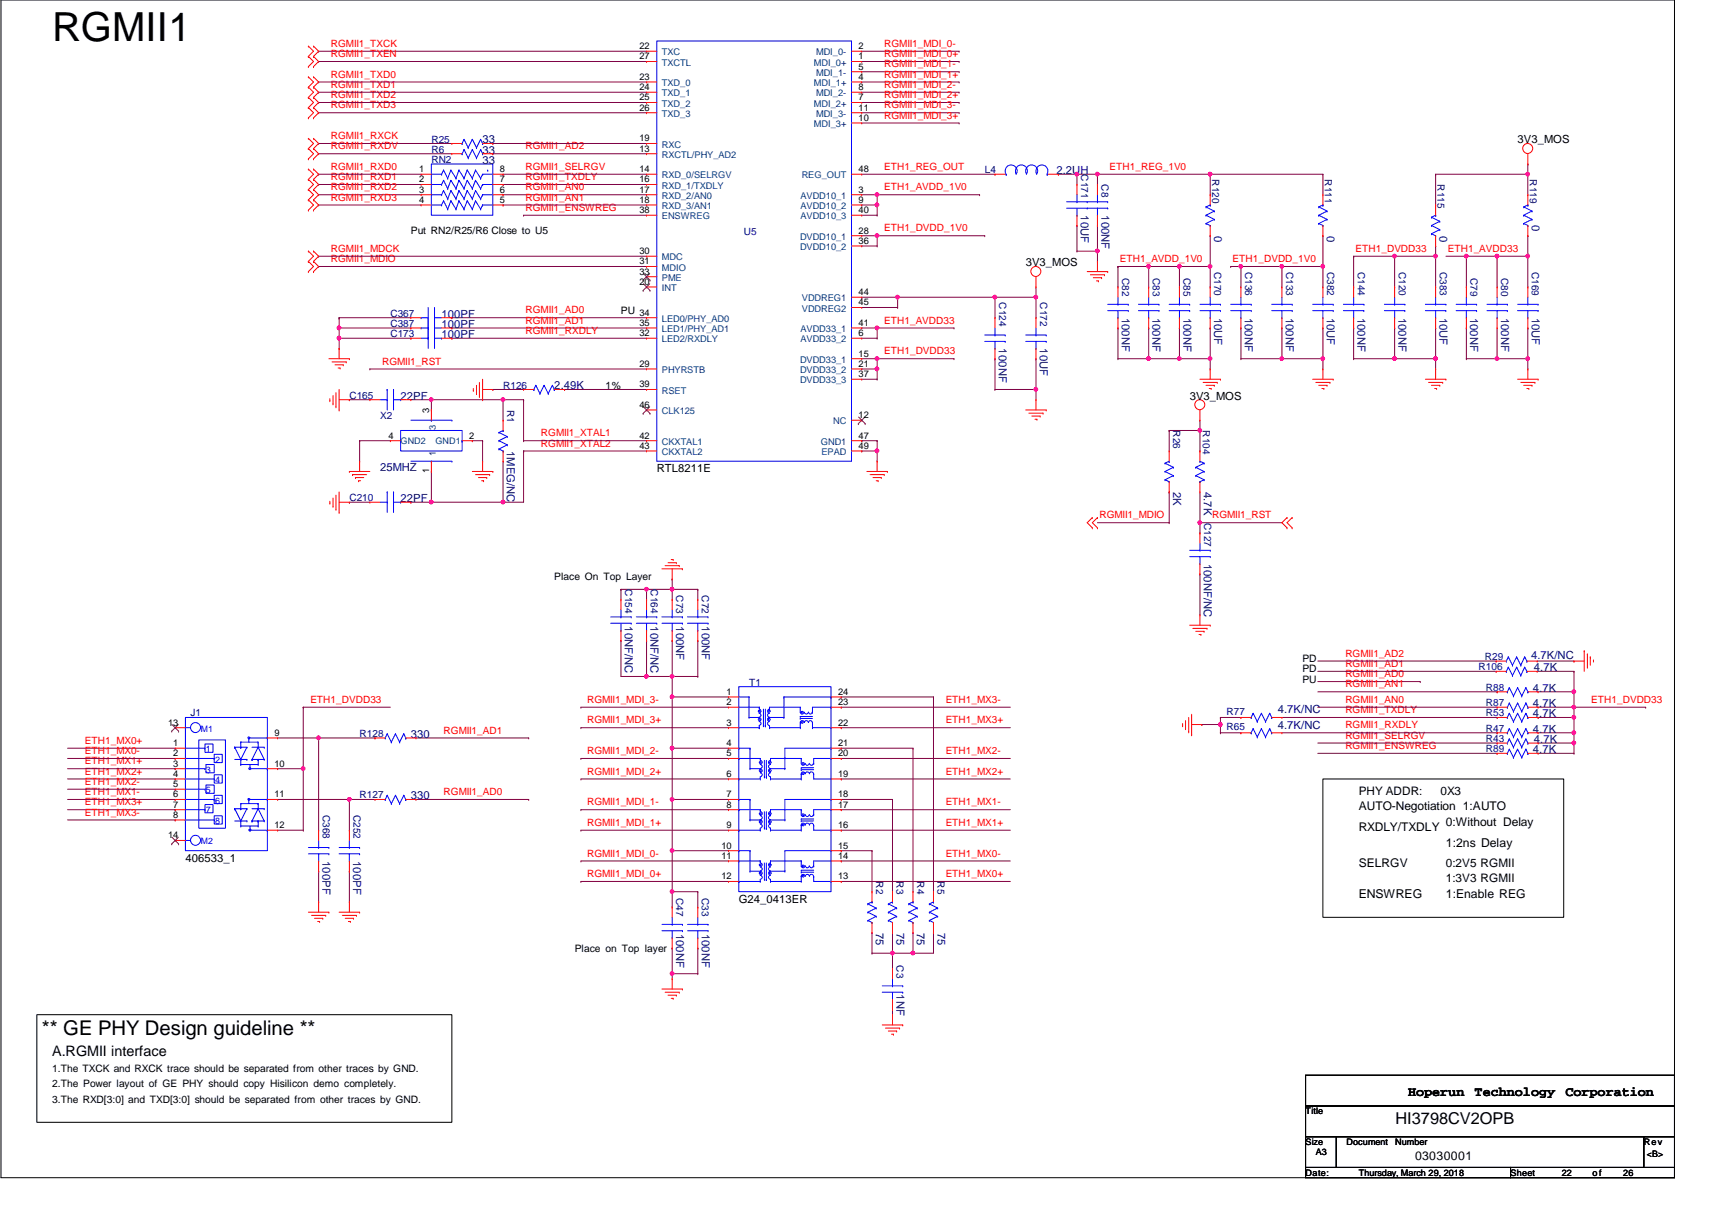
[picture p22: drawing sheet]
<svg xmlns="http://www.w3.org/2000/svg" width="297mm" height="210mm" viewBox="0 0 297 210" stroke-linecap="round" stroke-linejoin="round" font-family="sans-serif">
<defs><g id="words">
<text font-size="6.9" x="9.1" y="7.1">RGMII1</text>
<text font-size="3.5" x="7.3" y="179.5">** GE PHY Design guideline **</text>
<text font-size="2.8" x="242.1" y="194.9">HI3798CV2OPB</text>
<text font-size="2.5" x="9.1" y="183.3">A.RGMII interface</text>
<g font-size="2.3">
<text x="244.3" y="190.2">Hoperun</text>
<text x="255.9" y="190.2">Technology</text>
<text x="271.6" y="190.2">Corporation</text>
</g>
<g font-size="2.1">
<text x="235.8" y="140.6">AUTO-Negotiation 1:AUTO</text>
<text x="250.9" y="143.3">0:Without Delay</text>
<text x="235.8" y="144.1">RXDLY/TXDLY</text>
<text x="250.9" y="146.9">1:2ns Delay</text>
<text x="235.8" y="150.4">SELRGV</text>
<text x="235.8" y="155.7">ENSWREG</text>
<text x="250.9" y="155.7">1:Enable REG</text>
<text x="245.5" y="201.3">03030001</text>
</g>
<g font-size="2">
<text x="235.8" y="137.9">PHY ADDR:</text>
<text x="249.9" y="137.9">0X3</text>
<text x="250.9" y="150.4">0:2V5 RGMII</text>
<text x="250.9" y="153">1:3V3 RGMII</text>
</g>
<g font-size="1.9" fill="#000080">
<text x="83.7" y="24.9">33</text>
<text x="83.7" y="26.7">33</text>
<text x="83.7" y="28.4">33</text>
<text x="183.3" y="30.2">2.2UH</text>
<text x="187.5" y="37.3" transform="rotate(90 187.5 37.3)">10UF</text>
<text x="191.1" y="37.3" transform="rotate(90 191.1 37.3)">100NF</text>
<text x="210.6" y="40.9" transform="rotate(90 210.6 40.9)">0</text>
<text x="230.2" y="40.9" transform="rotate(90 230.2 40.9)">0</text>
<text x="249.8" y="40.9" transform="rotate(90 249.8 40.9)">0</text>
<text x="265.8" y="39.1" transform="rotate(90 265.8 39.1)">0</text>
<text x="76.6" y="55.1">100PF</text>
<text x="76.6" y="56.9">100PF</text>
<text x="76.6" y="58.7">100PF</text>
<text x="194.6" y="55.1" transform="rotate(90 194.6 55.1)">100NF</text>
<text x="200" y="55.1" transform="rotate(90 200 55.1)">100NF</text>
<text x="205.3" y="55.1" transform="rotate(90 205.3 55.1)">100NF</text>
<text x="210.6" y="55.1" transform="rotate(90 210.6 55.1)">10UF</text>
<text x="216" y="55.1" transform="rotate(90 216 55.1)">100NF</text>
<text x="223.1" y="55.1" transform="rotate(90 223.1 55.1)">100NF</text>
<text x="230.2" y="55.1" transform="rotate(90 230.2 55.1)">10UF</text>
<text x="235.5" y="55.1" transform="rotate(90 235.5 55.1)">100NF</text>
<text x="242.7" y="55.1" transform="rotate(90 242.7 55.1)">100NF</text>
<text x="249.8" y="55.1" transform="rotate(90 249.8 55.1)">10UF</text>
<text x="255.1" y="55.1" transform="rotate(90 255.1 55.1)">100NF</text>
<text x="260.4" y="55.1" transform="rotate(90 260.4 55.1)">100NF</text>
<text x="265.8" y="55.1" transform="rotate(90 265.8 55.1)">10UF</text>
<text x="173.3" y="60.5" transform="rotate(90 173.3 60.5)">100NF</text>
<text x="180.4" y="60.5" transform="rotate(90 180.4 60.5)">10UF</text>
<text x="69.5" y="69.3">22PF</text>
<text x="96.2" y="67.6">2.49K</text>
<text x="66" y="81.8">25MHZ</text>
<text x="88" y="78.2" transform="rotate(90 88 78.2)">1MEG/NC</text>
<text x="69.5" y="87.1">22PF</text>
<text x="203.5" y="85.3" transform="rotate(90 203.5 85.3)">2K</text>
<text x="208.9" y="85.3" transform="rotate(90 208.9 85.3)">4.7K</text>
<text x="208.9" y="97.8" transform="rotate(90 208.9 97.8)">100NF/NC</text>
<text x="108.4" y="108.6" transform="rotate(90 108.4 108.6)">10NF/NC</text>
<text x="112.9" y="108.6" transform="rotate(90 112.9 108.6)">10NF/NC</text>
<text x="117.3" y="108.6" transform="rotate(90 117.3 108.6)">100NF</text>
<text x="121.7" y="108.6" transform="rotate(90 121.7 108.6)">100NF</text>
<text x="265.6" y="114.3">4.7K/NC</text>
<text x="266.1" y="116.5">4.7K</text>
<text x="221.7" y="123.7">4.7K/NC</text>
<text x="266" y="120">4.7K</text>
<text x="266" y="124.5">4.7K</text>
<text x="266" y="122.7">4.7K</text>
<text x="71.3" y="128">330</text>
<text x="221.7" y="126.4">4.7K/NC</text>
<text x="266" y="130.7">4.7K</text>
<text x="266" y="127.1">4.7K</text>
<text x="266.1" y="128.9">4.7K</text>
<text x="71.3" y="138.7">330</text>
<text x="56" y="149.4" transform="rotate(90 56 149.4)">100PF</text>
<text x="61.3" y="149.4" transform="rotate(90 61.3 149.4)">100PF</text>
<text x="117.3" y="162" transform="rotate(90 117.3 162)">100NF</text>
<text x="121.7" y="162" transform="rotate(90 121.7 162)">100NF</text>
<text x="152" y="161.8" transform="rotate(90 152 161.8)">75</text>
<text x="155.5" y="161.8" transform="rotate(90 155.5 161.8)">75</text>
<text x="159.1" y="161.8" transform="rotate(90 159.1 161.8)">75</text>
<text x="162.6" y="161.8" transform="rotate(90 162.6 161.8)">75</text>
<text x="155.5" y="172.5" transform="rotate(90 155.5 172.5)">1NF</text>
</g>
<g font-size="1.9">
<text x="263.3" y="24.9">3V3_MOS</text>
<text x="178" y="46.2">3V3_MOS</text>
<text x="206.4" y="69.3">3V3_MOS</text>
<text x="114" y="82">RTL8211E</text>
<text x="32.2" y="149.5">406533_1</text>
<text x="128.2" y="156.6">G24_0413ER</text>
</g>
<g font-size="1.8">
<text x="71.3" y="40.6">Put RN2/R25/R6 Close to U5</text>
<text x="107.7" y="54.4">PU 34</text>
<text x="105.1" y="67.4">1%</text>
<text x="96.2" y="100.6">Place On Top Layer</text>
<text x="226" y="114.9">PD</text>
<text x="226" y="118.4">PU</text>
<text x="226" y="116.6">PD</text>
<text x="99.7" y="165.2">Place on Top layer</text>
<text x="9.1" y="186">1.The TXCK and RXCK trace should be separated from other traces by GND.</text>
<text x="9.1" y="188.6">2.The Power layout of GE PHY should copy Hisilicon demo completely.</text>
<text x="9.1" y="191.3">3.The RXD[3:0] and TXD[3:0] should be separated from other traces by GND.</text>
</g>
<g font-size="1.7" fill="#f00">
<text x="57.4" y="8.1">RGMII1_TXCK</text>
<text x="57.4" y="9.9">RGMII1_TXEN</text>
<text x="153.4" y="8.1">RGMII1_MDI_0-</text>
<text x="153.4" y="9.9">RGMII1_MDI_0+</text>
<text x="153.4" y="11.7">RGMII1_MDI_1-</text>
<text x="57.4" y="17">RGMII1_TXD2</text>
<text x="57.4" y="15.2">RGMII1_TXD1</text>
<text x="57.4" y="13.5">RGMII1_TXD0</text>
<text x="153.4" y="13.5">RGMII1_MDI_1+</text>
<text x="153.4" y="15.2">RGMII1_MDI_2-</text>
<text x="153.4" y="17">RGMII1_MDI_2+</text>
<text x="57.4" y="18.8">RGMII1_TXD3</text>
<text x="153.4" y="18.8">RGMII1_MDI_3-</text>
<text x="153.4" y="20.6">RGMII1_MDI_3+</text>
<text x="57.4" y="24.1">RGMII1_RXCK</text>
<text x="57.4" y="25.9">RGMII1_RXDV</text>
<text x="57.4" y="29.5">RGMII1_RXD0</text>
<text x="91.2" y="29.5">RGMII1_SELRGV</text>
<text x="91.2" y="25.9">RGMII1_AD2</text>
<text x="153.4" y="29.5">ETH1_REG_OUT</text>
<text x="192.5" y="29.5">ETH1_REG_1V0</text>
<text x="57.4" y="31.2">RGMII1_RXD1</text>
<text x="57.4" y="33">RGMII1_RXD2</text>
<text x="57.4" y="34.8">RGMII1_RXD3</text>
<text x="91.2" y="31.2">RGMII1_TXDLY</text>
<text x="91.2" y="33">RGMII1_AN0</text>
<text x="91.2" y="34.8">RGMII1_AN1</text>
<text x="153.4" y="33">ETH1_AVDD_1V0</text>
<text x="91.2" y="36.6">RGMII1_ENSWREG</text>
<text x="153.4" y="40.1">ETH1_DVDD_1V0</text>
<text x="57.4" y="45.5">RGMII1_MDIO</text>
<text x="57.4" y="43.7">RGMII1_MDCK</text>
<text x="194.3" y="45.5">ETH1_AVDD_1V0</text>
<text x="213.9" y="45.5">ETH1_DVDD_1V0</text>
<text x="235.2" y="43.7">ETH1_DVDD33</text>
<text x="251.2" y="43.7">ETH1_AVDD33</text>
<text x="91.2" y="54.4">RGMII1_AD0</text>
<text x="91.2" y="56.1">RGMII1_AD1</text>
<text x="91.2" y="57.9">RGMII1_RXDLY</text>
<text x="153.4" y="56.1">ETH1_AVDD33</text>
<text x="66.3" y="63.2">RGMII1_RST</text>
<text x="153.4" y="61.5">ETH1_DVDD33</text>
<text x="93.8" y="77.5">RGMII1_XTAL2</text>
<text x="93.8" y="75.7">RGMII1_XTAL1</text>
<text x="190.8" y="89.9">RGMII1_MDIO</text>
<text x="210.3" y="89.9">RGMII1_RST</text>
<text x="233.4" y="113.9">RGMII1_AD2</text>
<text x="233.4" y="117.5">RGMII1_AD0</text>
<text x="233.4" y="115.7">RGMII1_AD1</text>
<text x="233.4" y="119.3">RGMII1_AN1</text>
<text x="53.8" y="121.9">ETH1_DVDD33</text>
<text x="101.9" y="121.9">RGMII1_MDI_3-</text>
<text x="101.9" y="125.5">RGMII1_MDI_3+</text>
<text x="164.1" y="125.5">ETH1_MX3+</text>
<text x="164.1" y="121.9">ETH1_MX3-</text>
<text x="233.4" y="123.7">RGMII1_TXDLY</text>
<text x="233.4" y="121.9">RGMII1_AN0</text>
<text x="276.1" y="121.9">ETH1_DVDD33</text>
<text x="14.7" y="129">ETH1_MX0+</text>
<text x="14.7" y="130.8">ETH1_MX0-</text>
<text x="77" y="127.3">RGMII1_AD1</text>
<text x="101.9" y="130.8">RGMII1_MDI_2-</text>
<text x="164.1" y="130.8">ETH1_MX2-</text>
<text x="233.4" y="129.9">RGMII1_ENSWREG</text>
<text x="233.4" y="128.1">RGMII1_SELRGV</text>
<text x="233.4" y="126.4">RGMII1_RXDLY</text>
<text x="14.7" y="134.4">ETH1_MX2+</text>
<text x="14.7" y="132.6">ETH1_MX1+</text>
<text x="14.7" y="137.9">ETH1_MX1-</text>
<text x="14.7" y="136.1">ETH1_MX2-</text>
<text x="77" y="137.9">RGMII1_AD0</text>
<text x="101.9" y="134.4">RGMII1_MDI_2+</text>
<text x="164.1" y="134.4">ETH1_MX2+</text>
<text x="14.7" y="139.7">ETH1_MX3+</text>
<text x="14.7" y="141.5">ETH1_MX3-</text>
<text x="101.9" y="139.7">RGMII1_MDI_1-</text>
<text x="101.9" y="143.3">RGMII1_MDI_1+</text>
<text x="164.1" y="143.3">ETH1_MX1+</text>
<text x="164.1" y="139.7">ETH1_MX1-</text>
<text x="101.9" y="148.6">RGMII1_MDI_0-</text>
<text x="164.1" y="148.6">ETH1_MX0-</text>
<text x="101.9" y="152.1">RGMII1_MDI_0+</text>
<text x="164.1" y="152.1">ETH1_MX0+</text>
</g>
<g font-size="1.7" fill="#000080">
<text x="74.8" y="24.7">R25</text>
<text x="74.8" y="26.5">R6</text>
<text x="74.8" y="28.3">RN2</text>
<text x="170.9" y="30.1">L4</text>
<text x="187.6" y="30.2" transform="rotate(90 187.6 30.2)">C171</text>
<text x="191.1" y="32" transform="rotate(90 191.1 32)">C8</text>
<text x="210.3" y="31.1" transform="rotate(90 210.3 31.1)">R120</text>
<text x="229.9" y="31.1" transform="rotate(90 229.9 31.1)">R111</text>
<text x="249.4" y="32" transform="rotate(90 249.4 32)">R115</text>
<text x="265.4" y="31.1" transform="rotate(90 265.4 31.1)">R119</text>
<text x="129.1" y="40.7">U5</text>
<text x="210.7" y="47.1" transform="rotate(90 210.7 47.1)">C170</text>
<text x="216" y="47.1" transform="rotate(90 216 47.1)">C136</text>
<text x="223.1" y="47.1" transform="rotate(90 223.1 47.1)">C133</text>
<text x="230.2" y="47.1" transform="rotate(90 230.2 47.1)">C382</text>
<text x="235.6" y="47.1" transform="rotate(90 235.6 47.1)">C144</text>
<text x="242.7" y="47.1" transform="rotate(90 242.7 47.1)">C120</text>
<text x="249.8" y="47.1" transform="rotate(90 249.8 47.1)">C383</text>
<text x="265.8" y="47.1" transform="rotate(90 265.8 47.1)">C169</text>
<text x="173.4" y="52.5" transform="rotate(90 173.4 52.5)">C124</text>
<text x="180.5" y="52.5" transform="rotate(90 180.5 52.5)">C172</text>
<text x="194.7" y="48.2" transform="rotate(90 194.7 48.2)">C82</text>
<text x="200" y="48.2" transform="rotate(90 200 48.2)">C83</text>
<text x="205.4" y="48.2" transform="rotate(90 205.4 48.2)">C85</text>
<text x="255.1" y="48.2" transform="rotate(90 255.1 48.2)">C79</text>
<text x="260.5" y="48.2" transform="rotate(90 260.5 48.2)">C80</text>
<text x="67.7" y="54.9">C367</text>
<text x="67.7" y="56.7">C387</text>
<text x="67.7" y="58.5">C173</text>
<text x="60.6" y="69.2">C165</text>
<text x="87.3" y="67.4">R126</text>
<text x="88" y="71.1" transform="rotate(90 88 71.1)">R1</text>
<text x="66" y="72.7">X2</text>
<text x="203.6" y="74.7" transform="rotate(90 203.6 74.7)">R26</text>
<text x="208.7" y="74.7" transform="rotate(90 208.7 74.7)">R104</text>
<text x="60.6" y="87">C210</text>
<text x="208.9" y="90.7" transform="rotate(90 208.9 90.7)">C127</text>
<text x="108.5" y="102.2" transform="rotate(90 108.5 102.2)">C154</text>
<text x="112.9" y="102.2" transform="rotate(90 112.9 102.2)">C164</text>
<text x="117.3" y="103.3" transform="rotate(90 117.3 103.3)">C73</text>
<text x="121.8" y="103.3" transform="rotate(90 121.8 103.3)">C72</text>
<text x="130" y="119">T1</text>
<text x="256.5" y="116.3">R106</text>
<text x="257.6" y="114.5">R29</text>
<text x="257.8" y="119.8">R88</text>
<text x="33.1" y="124.3">J1</text>
<text x="212.8" y="124">R77</text>
<text x="257.8" y="124.3">R53</text>
<text x="257.8" y="122.5">R87</text>
<text x="62.4" y="127.8">R128</text>
<text x="212.8" y="126.6">R65</text>
<text x="257.8" y="130.5">R89</text>
<text x="257.8" y="127">R47</text>
<text x="257.8" y="128.7">R43</text>
<text x="56" y="141.4" transform="rotate(90 56 141.4)">C368</text>
<text x="61.3" y="141.4" transform="rotate(90 61.3 141.4)">C252</text>
<text x="62.4" y="138.5">R127</text>
<text x="117.3" y="155.7" transform="rotate(90 117.3 155.7)">C47</text>
<text x="121.8" y="155.7" transform="rotate(90 121.8 155.7)">C33</text>
<text x="152" y="152.9" transform="rotate(90 152 152.9)">R2</text>
<text x="155.6" y="152.9" transform="rotate(90 155.6 152.9)">R3</text>
<text x="159.1" y="152.9" transform="rotate(90 159.1 152.9)">R4</text>
<text x="162.7" y="152.9" transform="rotate(90 162.7 152.9)">R5</text>
<text x="155.6" y="167.5" transform="rotate(90 155.6 167.5)">C3</text>
</g>
<g font-size="1.6">
<text x="111" y="8.5">22</text>
<text x="111" y="10.3">27</text>
<text x="149" y="10.3">1</text>
<text x="149" y="8.5">2</text>
<text x="111" y="13.8">23</text>
<text x="111" y="15.6">24</text>
<text x="111" y="17.4">25</text>
<text x="149" y="13.8">4</text>
<text x="149" y="12.1">5</text>
<text x="149" y="17.4">7</text>
<text x="149" y="15.6">8</text>
<text x="111" y="19.2">26</text>
<text x="149" y="21">10</text>
<text x="149" y="19.2">11</text>
<text x="72.7" y="29.8">1</text>
<text x="86.7" y="29.8">8</text>
<text x="111" y="26.3">13</text>
<text x="111" y="29.8">14</text>
<text x="111" y="24.5">19</text>
<text x="149" y="29.8">48</text>
<text x="72.7" y="31.6">2</text>
<text x="72.7" y="33.4">3</text>
<text x="72.7" y="35.2">4</text>
<text x="86.7" y="35.2">5</text>
<text x="86.7" y="33.4">6</text>
<text x="86.7" y="31.6">7</text>
<text x="111" y="31.6">16</text>
<text x="111" y="33.4">17</text>
<text x="111" y="35.2">18</text>
<text x="149" y="33.4">3</text>
<text x="149" y="35.2">9</text>
<text x="111" y="37">38</text>
<text x="149" y="40.5">28</text>
<text x="149" y="37">40</text>
<text x="111" y="44.1">30</text>
<text x="111" y="45.8">31</text>
<text x="111" y="47.6">33</text>
<text x="149" y="42.3">36</text>
<text x="111" y="49.4">20</text>
<text x="149" y="51.2">44</text>
<text x="149" y="53">45</text>
<text x="111" y="58.3">32</text>
<text x="111" y="56.5">35</text>
<text x="149" y="58.3">6</text>
<text x="149" y="56.5">41</text>
<text x="111" y="63.6">29</text>
<text x="149" y="61.8">15</text>
<text x="149" y="63.6">21</text>
<text x="149" y="65.4">37</text>
<text x="74.5" y="71.7" transform="rotate(-90 74.5 71.7)">3</text>
<text x="111" y="67.2">39</text>
<text x="111" y="70.7">46</text>
<text x="67.4" y="76.1">4</text>
<text x="81.4" y="76.1">2</text>
<text x="111" y="76.1">42</text>
<text x="111" y="77.9">43</text>
<text x="149" y="72.5">12</text>
<text x="149" y="76.1">47</text>
<text x="149" y="77.9">49</text>
<text x="74.5" y="82.1" transform="rotate(-90 74.5 82.1)">1</text>
<text x="29.2" y="125.9">13</text>
<text x="126.1" y="120.5">1</text>
<text x="126.1" y="122.3">2</text>
<text x="126.1" y="125.9">3</text>
<text x="145.4" y="125.9">22</text>
<text x="145.4" y="122.3">23</text>
<text x="145.4" y="120.5">24</text>
<text x="30.1" y="129.4">1</text>
<text x="30.1" y="131.2">2</text>
<text x="47.6" y="127.6">9</text>
<text x="126.1" y="129.4">4</text>
<text x="126.1" y="131.2">5</text>
<text x="145.4" y="131.2">20</text>
<text x="145.4" y="129.4">21</text>
<text x="30.1" y="133">3</text>
<text x="30.1" y="134.7">4</text>
<text x="30.1" y="136.5">5</text>
<text x="47.6" y="133">10</text>
<text x="126.1" y="134.7">6</text>
<text x="145.4" y="134.7">19</text>
<text x="30.1" y="138.3">6</text>
<text x="30.1" y="140.1">7</text>
<text x="30.1" y="141.9">8</text>
<text x="47.6" y="138.3">11</text>
<text x="47.6" y="143.6">12</text>
<text x="126.1" y="138.3">7</text>
<text x="126.1" y="140.1">8</text>
<text x="126.1" y="143.6">9</text>
<text x="145.4" y="143.6">16</text>
<text x="145.4" y="140.1">17</text>
<text x="145.4" y="138.3">18</text>
<text x="29.2" y="145.4">14</text>
<text x="125.2" y="147.2">10</text>
<text x="125.2" y="149">11</text>
<text x="145.4" y="149">14</text>
<text x="145.4" y="147.2">15</text>
<text x="125.2" y="152.5">12</text>
<text x="145.4" y="152.5">13</text>
<text x="226.5" y="193.3">Title</text>
<text x="226.5" y="198.6">Size</text>
<text x="226.5" y="204">Date:</text>
<text x="228.3" y="200.4">A3</text>
<text x="233.6" y="198.6">Document</text>
<text x="235.8" y="204">Thursday, March 29, 2018</text>
<text x="242.1" y="198.6">Number</text>
<text x="262.1" y="204">Sheet</text>
<text x="271" y="204">22</text>
<text x="276.3" y="204">o f</text>
<text x="281.6" y="204">26</text>
<text x="285.2" y="198.6">Rev</text>
<text x="285.7" y="200.7">&lt;B&gt;</text>
</g>
<g font-size="1.6" fill="#004080">
<text x="114.8" y="9.6">TXC</text>
<text x="114.8" y="11.4">TXCTL</text>
<text x="141.2" y="11.4">MDI_0+</text>
<text x="141.6" y="9.6">MDI_0-</text>
<text x="114.8" y="14.9">TXD_0</text>
<text x="114.8" y="16.7">TXD_1</text>
<text x="141.2" y="14.9">MDI_1+</text>
<text x="141.6" y="13.2">MDI_1-</text>
<text x="141.6" y="16.7">MDI_2-</text>
<text x="114.8" y="18.5">TXD_2</text>
<text x="114.8" y="20.3">TXD_3</text>
<text x="141.2" y="18.5">MDI_2+</text>
<text x="141.2" y="22.1">MDI_3+</text>
<text x="141.6" y="20.3">MDI_3-</text>
<text x="114.8" y="27.4">RXCTL/PHY_AD2</text>
<text x="114.8" y="25.6">RXC</text>
<text x="114.8" y="30.9">RXD_0/SELRGV</text>
<text x="114.8" y="32.7">RXD_1/TXDLY</text>
<text x="114.8" y="34.5">RXD_2/AN0</text>
<text x="138.9" y="34.5">AVDD10_1</text>
<text x="139.1" y="30.9">REG_OUT</text>
<text x="114.8" y="36.3">RXD_3/AN1</text>
<text x="114.8" y="38.1">ENSWREG</text>
<text x="138.8" y="41.6">DVDD10_1</text>
<text x="138.9" y="36.3">AVDD10_2</text>
<text x="138.9" y="38.1">AVDD10_3</text>
<text x="114.8" y="45.2">MDC</text>
<text x="114.8" y="46.9">MDIO</text>
<text x="138.8" y="43.4">DVDD10_2</text>
<text x="114.8" y="50.5">INT</text>
<text x="114.8" y="48.7">PME</text>
<text x="139.1" y="52.3">VDDREG1</text>
<text x="114.8" y="59.4">LED2/RXDLY</text>
<text x="114.8" y="55.8">LED0/PHY_AD0</text>
<text x="114.8" y="57.6">LED1/PHY_AD1</text>
<text x="138.9" y="59.4">AVDD33_2</text>
<text x="138.9" y="57.6">AVDD33_1</text>
<text x="139.1" y="54.1">VDDREG2</text>
<text x="114.8" y="64.7">PHYRSTB</text>
<text x="138.8" y="62.9">DVDD33_1</text>
<text x="138.8" y="64.7">DVDD33_2</text>
<text x="114.8" y="68.3">RSET</text>
<text x="114.8" y="71.8">CLK125</text>
<text x="138.8" y="66.5">DVDD33_3</text>
<text x="69.5" y="77">GND2</text>
<text x="75.6" y="77">GND1</text>
<text x="75.6" y="74.7" transform="rotate(-90 75.6 74.7)">3</text>
<text x="114.8" y="77.2">CKXTAL1</text>
<text x="142.4" y="77.2">GND1</text>
<text x="144.6" y="73.6">NC</text>
<text x="75.6" y="79.1" transform="rotate(-90 75.6 79.1)">1</text>
<text x="114.8" y="79">CKXTAL2</text>
<text x="142.5" y="79">EPAD</text>
</g>
<g font-size="1.6" fill="#00f">
<text x="35.7" y="130.5">1</text>
<text x="35.7" y="134.1">3</text>
<text x="35.7" y="137.6">5</text>
<text x="37.3" y="132.3">2</text>
<text x="37.3" y="135.8">4</text>
<text x="35.7" y="141">7</text>
<text x="37.3" y="139.4">6</text>
<text x="37.3" y="143">8</text>
</g>
<g font-size="1.5" fill="#00f">
<text x="34.8" y="126.9">M1</text>
<text x="34.8" y="146.5">M2</text>
</g>
</g></defs>
<path d="M.2 0h290.3v204.3h-290.3zM229.5 135.1h41.8v24h-41.8zM6.4 176h72v18.7h-72z" fill="none" stroke="#000" stroke-width=".17"/>
<path d="M58.8 58.7h12.5M71.3 58.7h.1" fill="none" stroke="#800040" stroke-width=".17"/>
<circle cx="58.8" cy="58.6" r=".32" fill="#f0f"/>
<circle cx="58.8" cy="58.6" r=".32" fill="none" stroke="#f0f" stroke-width=".17"/>
<path d="M208.2 78.2h.1M208.2 74.7v3.5" fill="none" stroke="#800040" stroke-width=".17"/>
<circle cx="208.2" cy="74.6" r=".32" fill="#f0f"/>
<circle cx="208.2" cy="74.6" r=".32" fill="none" stroke="#f0f" stroke-width=".17"/>
<path d="M58.8 56.9h12.5M71.3 56.9h.1" fill="none" stroke="#800040" stroke-width=".17"/>
<circle cx="58.8" cy="56.9" r=".32" fill="#f0f"/>
<circle cx="58.8" cy="56.9" r=".32" fill="none" stroke="#f0f" stroke-width=".17"/>
<g fill="none" stroke="#800040" stroke-width=".17">
<path d="M58.8 58.7v1.8M179.7 51.6h.1M179.7 49.8v1.8M199.3 46.2h.1M199.3 46.2v3.6M58.8 60.5h.1M74.8 69.3h.1M74.8 69.3v1.8M74.8 69.3h12.5M87.3 69.3h.1M74.8 87.1h.1M74.8 81.8v5.3"/>
<path d="M74.8 87.1h12.5M87.3 87.1h.1M208.2 92.5h.1M208.2 90.7h.1M208.2 90.7v1.8M208.2 90.7h14.2"/>
</g>
<circle cx="208.2" cy="90.7" r=".32" fill="#f0f"/>
<circle cx="208.2" cy="90.7" r=".32" fill="none" stroke="#f0f" stroke-width=".17"/>
<g fill="none" stroke="#800040" stroke-width=".17">
<path d="M78.4 55.1h.1M78.4 56.9h.1M78.4 55.1h33.8M78.4 56.9h33.8M64.2 64h.1M64.2 64h48M208.2 90.7h.1M208.2 85.3v5.4M228.6 118.2h17.8M228.6 116.5h31M246.4 118.2h.1M259.6 116.5h.1"/>
<path d="M266.7 114.7h6.4M273.1 114.7h.1M72.2 138.7h19.5M72.2 128h19.5M91.7 138.7h.1M91.7 128h.1M116.6 168.9h.1M116.6 164.5h.1M116.6 164.5v5.3M116.6 168.9h4.5M121.1 168.9h.1M121.1 164.5h.1"/>
<path d="M121.1 164.5v4.4"/>
</g>
<circle cx="116.6" cy="168.9" r=".32" fill="#f0f"/>
<circle cx="116.6" cy="168.9" r=".32" fill="none" stroke="#f0f" stroke-width=".17"/>
<path d="M204.6 62.2h.1M204.6 62.2h5.4M210 62.2h.1M210 62.2v1.8" fill="none" stroke="#800040" stroke-width=".17"/>
<circle cx="209.9" cy="62.2" r=".32" fill="#f0f"/>
<circle cx="209.9" cy="62.2" r=".32" fill="none" stroke="#f0f" stroke-width=".17"/>
<path d="M199.3 62.2h.1M199.3 62.2h5.3" fill="none" stroke="#800040" stroke-width=".17"/>
<circle cx="204.6" cy="62.2" r=".32" fill="#f0f"/>
<circle cx="204.6" cy="62.2" r=".32" fill="none" stroke="#f0f" stroke-width=".17"/>
<circle cx="199.3" cy="62.2" r=".32" fill="#f0f"/>
<circle cx="199.3" cy="62.2" r=".32" fill="none" stroke="#f0f" stroke-width=".17"/>
<g fill="none" stroke="#800040" stroke-width=".17">
<path d="M194 56.9h.1M194 56.9v5.3M199.3 56.9h.1M199.3 56.9v5.3h-5.3M204.6 56.9h.1M204.6 56.9v5.3M210 56.9h.1M210 56.9v5.3M194 62.2h.1M208.5 125.7h.1M208.5 125.7h3.2M211.7 127.1h.1"/>
<path d="M211.7 124.5h.1M211.7 124.5v2.6M211.7 127.1h3.6M215.3 127.1h.1"/>
</g>
<circle cx="211.7" cy="125.7" r=".33" fill="#f0f"/>
<circle cx="211.7" cy="125.7" r=".33" fill="none" stroke="#f0f" stroke-width=".17"/>
<path d="M242 62.2h.1M242 62.2h7.1M249.1 62.2h.1M249.1 62.2v1.8M211.7 124.5h3.6M215.3 124.5h.1" fill="none" stroke="#800040" stroke-width=".17"/>
<circle cx="249.1" cy="62.2" r=".32" fill="#f0f"/>
<circle cx="249.1" cy="62.2" r=".32" fill="none" stroke="#f0f" stroke-width=".17"/>
<path d="M234.9 62.2h.1M234.9 62.2h7.1" fill="none" stroke="#800040" stroke-width=".17"/>
<circle cx="241.9" cy="62.2" r=".32" fill="#f0f"/>
<circle cx="241.9" cy="62.2" r=".32" fill="none" stroke="#f0f" stroke-width=".17"/>
<g fill="none" stroke="#800040" stroke-width=".17">
<path d="M58.8 58.7h.1M58.8 55.1h.1M58.8 55.1v3.6M58.8 55.1h12.5M234.9 56.9h.1M234.9 56.9v5.3M242 56.9h.1M242 56.9v5.3M249.1 56.9h.1M249.1 56.9v5.3M215.3 62.2h.1M215.3 62.2h14.2"/>
<path d="M222.4 62.2h.1M229.5 62.2h.1M229.5 62.2v1.8M208.2 99.6h.1M208.2 99.6v7.1"/>
</g>
<circle cx="222.4" cy="62.2" r=".32" fill="#f0f"/>
<circle cx="222.4" cy="62.2" r=".32" fill="none" stroke="#f0f" stroke-width=".17"/>
<path d="M215.3 56.9h.1M215.3 56.9v5.3M222.4 56.9h.1M222.4 56.9v5.3M229.5 56.9h.1M229.5 56.9v5.3" fill="none" stroke="#800040" stroke-width=".17"/>
<circle cx="229.5" cy="62.2" r=".32" fill="#f0f"/>
<circle cx="229.5" cy="62.2" r=".32" fill="none" stroke="#f0f" stroke-width=".17"/>
<path d="M186.9 43.6h.1M186.9 43.6h3.5M190.4 43.6h.1M190.4 43.6v1.7" fill="none" stroke="#800040" stroke-width=".17"/>
<circle cx="190.4" cy="43.5" r=".32" fill="#f0f"/>
<circle cx="190.4" cy="43.5" r=".32" fill="none" stroke="#f0f" stroke-width=".17"/>
<g fill="none" stroke="#800040" stroke-width=".17">
<path d="M186.9 39.1h.1M186.9 39.1v4.5M190.4 39.1h.1M190.4 39.1v4.5M82 76.5h.1M82 76.5h1.7M83.7 76.5h.1M83.7 76.5v3.5M85.5 67.6h.1M85.5 67.6h5.3M254.4 62.2h.1M254.4 62.2h10.7"/>
<path d="M259.8 62.2h.1M265.1 62.2h.1M265.1 62.2v1.8"/>
</g>
<circle cx="259.7" cy="62.2" r=".32" fill="#f0f"/>
<circle cx="259.7" cy="62.2" r=".32" fill="none" stroke="#f0f" stroke-width=".17"/>
<path d="M254.4 56.9h.1M254.4 56.9v5.3M259.8 56.9v5.3M265.1 56.9h.1M265.1 56.9v5.3M259.8 62.2h.1" fill="none" stroke="#800040" stroke-width=".17"/>
<circle cx="265.1" cy="62.2" r=".32" fill="#f0f"/>
<circle cx="265.1" cy="62.2" r=".32" fill="none" stroke="#f0f" stroke-width=".17"/>
<path d="M172.6 62.2h.1M172.6 67.6h.1M172.6 62.2v5.4M179.7 62.2h.1M179.7 62.2v5.4h-7.1" fill="none" stroke="#800040" stroke-width=".17"/>
<circle cx="179.7" cy="67.5" r=".32" fill="#f0f"/>
<circle cx="179.7" cy="67.5" r=".32" fill="none" stroke="#f0f" stroke-width=".17"/>
<path d="M149.5 78.2h.1M149.5 78.2h2.7M152.2 78.2h.1M152.2 76.5h.1M152.2 76.5v3.5M179.7 67.6h.1M179.7 67.6v1.7" fill="none" stroke="#800040" stroke-width=".17"/>
<circle cx="152.2" cy="78.2" r=".32" fill="#f0f"/>
<circle cx="152.2" cy="78.2" r=".32" fill="none" stroke="#f0f" stroke-width=".17"/>
<g fill="none" stroke="#800040" stroke-width=".17">
<path d="M60.6 69.3h.1M60.6 69.3h3.6M62.4 76.5h.1M62.4 76.5h5.3M62.4 76.5v3.5M149.5 76.5h.1M149.5 76.5h2.7M60.6 87.1h.1M60.6 87.1h3.6M107.7 102.2h.1M107.7 102.2v1.8M107.7 102.2h8.9"/>
<path d="M112.2 102.2h.1M116.6 102.2h.1M116.6 102.2v1.8"/>
</g>
<circle cx="116.6" cy="102.2" r=".32" fill="#f0f"/>
<circle cx="116.6" cy="102.2" r=".32" fill="none" stroke="#f0f" stroke-width=".17"/>
<path d="M112.2 102.2h.1M112.2 102.2v1.8M116.6 102.2h.1M116.6 100.5h.1M116.6 102.2h4.5M116.6 100.5v1.7M121.1 102.2h.1M121.1 102.2v1.8" fill="none" stroke="#800040" stroke-width=".17"/>
<circle cx="112.2" cy="102.2" r=".32" fill="#f0f"/>
<circle cx="112.2" cy="102.2" r=".32" fill="none" stroke="#f0f" stroke-width=".17"/>
<g fill="none" stroke="#800040" stroke-width=".17">
<path d="M149.5 8.9h16.9M149.5 10.7h16.9M149.5 12.4h16.9M149.5 14.2h16.9M149.5 16h16.9M149.5 17.8h16.9M149.5 19.6h16.9M166.4 8.9h.1M166.4 10.7h.1M166.4 12.4h.1M166.4 14.2h.1M166.4 16h.1"/>
<path d="M166.4 17.8h.1M166.4 19.6h.1M149.5 21.3h16.9M166.4 21.3h.1M55.3 46.2h.1M55.3 46.2h56.9M190.4 90.7h12.5M202.9 90.7h.1M202.9 85.3h.1M202.9 85.3v5.4M11.7 129.8h18.7M11.7 135.1h18.7"/>
<path d="M11.7 133.3h18.7M30.4 129.8h.1M30.4 135.1h.1M30.4 133.3h.1M100.8 131.6h.1M100.8 135.1h.1M100.8 122.7h.1M100.8 126.2h.1M100.8 126.2h25.6M100.8 122.7h25.6M100.8 135.1h25.6M100.8 131.6h25.6"/>
<path d="M146 126.2h.1M146 122.7h.1M146 135.1h.1M146 126.2h29.3M146 122.7h29.3M146 135.1h29.3M11.7 140.5h18.7M11.7 142.2h18.7M30.4 140.5h.1M30.4 142.2h.1M55.3 151.1h.1M55.3 151.1v5.4"/>
<path d="M60.6 151.1h.1M60.6 151.1v5.4M100.8 149.4h.1M100.8 152.9h.1M100.8 140.5h.1M100.8 144h.1M100.8 140.5h25.6M100.8 152.9h25.6M100.8 144h25.6M100.8 149.4h25.6M116.6 154.7h.1M116.6 154.7v2.7"/>
<path d="M146 152.9h.1M146 144h.1M146 152.9h29.3M146 144h29.3M154.9 175.1h.1M154.9 175.1v.9"/>
</g>
<circle cx="116.6" cy="154.7" r=".32" fill="#f0f"/>
<circle cx="116.6" cy="154.7" r=".32" fill="none" stroke="#f0f" stroke-width=".17"/>
<path d="M116.6 138.7h.1M116.6 138.7v16h4.5M116.6 147.6h.1M116.6 147.6h9.8M121.1 154.7h.1M121.1 157.4h.1M121.1 154.7v2.7" fill="none" stroke="#800040" stroke-width=".17"/>
<circle cx="116.6" cy="147.5" r=".32" fill="#f0f"/>
<circle cx="116.6" cy="147.5" r=".32" fill="none" stroke="#f0f" stroke-width=".17"/>
<circle cx="116.6" cy="138.7" r=".32" fill="#f0f"/>
<circle cx="116.6" cy="138.7" r=".32" fill="none" stroke="#f0f" stroke-width=".17"/>
<path d="M116.6 129.8h.1M116.6 120.9h.1M116.6 120.9v17.8" fill="none" stroke="#800040" stroke-width=".17"/>
<circle cx="116.6" cy="129.8" r=".32" fill="#f0f"/>
<circle cx="116.6" cy="129.8" r=".32" fill="none" stroke="#f0f" stroke-width=".17"/>
<circle cx="116.6" cy="120.9" r=".32" fill="#f0f"/>
<circle cx="116.6" cy="120.9" r=".32" fill="none" stroke="#f0f" stroke-width=".17"/>
<path d="M112.2 111.1h.1M112.2 111.1v6.2h8.9M116.6 117.3h.1M116.6 111.1h.1M116.6 111.1v9.8M121.1 117.3h.1M121.1 111.1h.1M121.1 111.1v6.2" fill="none" stroke="#800040" stroke-width=".17"/>
<circle cx="116.6" cy="117.3" r=".32" fill="#f0f"/>
<circle cx="116.6" cy="117.3" r=".32" fill="none" stroke="#f0f" stroke-width=".17"/>
<path d="M107.7 111.1h.1M107.7 111.1v6.2h4.5M112.2 117.3h.1" fill="none" stroke="#800040" stroke-width=".17"/>
<circle cx="112.2" cy="117.3" r=".32" fill="#f0f"/>
<circle cx="112.2" cy="117.3" r=".32" fill="none" stroke="#f0f" stroke-width=".17"/>
<path d="M55.3 44.4h.1M55.3 44.4h56.9M48.2 133.3h4.4M52.6 133.3h.1M52.6 122.7h.1M52.6 122.7v10.6M116.6 120.9h.1M116.6 129.8h.1M116.6 138.7h.1M116.6 120.9h9.8M116.6 129.8h9.8M116.6 138.7h9.8" fill="none" stroke="#800040" stroke-width=".17"/>
<circle cx="52.6" cy="133.3" r=".32" fill="#f0f"/>
<circle cx="52.6" cy="133.3" r=".32" fill="none" stroke="#f0f" stroke-width=".17"/>
<path d="M234.9 44.4h.1M234.9 44.4v5.4M234.9 44.4h7.1M52.6 122.7h.1M52.6 133.3h.1M52.6 122.7h15.1M52.6 133.3v10.7M48.2 144h4.4M52.6 144h.1" fill="none" stroke="#800040" stroke-width=".17"/>
<circle cx="241.9" cy="44.4" r=".32" fill="#f0f"/>
<circle cx="241.9" cy="44.4" r=".32" fill="none" stroke="#f0f" stroke-width=".17"/>
<path d="M242 44.4h7.1M249.1 44.4h.1M249.1 44.4v5.4" fill="none" stroke="#800040" stroke-width=".17"/>
<circle cx="249.1" cy="44.4" r=".32" fill="#f0f"/>
<circle cx="249.1" cy="44.4" r=".32" fill="none" stroke="#f0f" stroke-width=".17"/>
<path d="M242 44.4h.1M242 44.4v5.4M249.1 42.7h.1M249.1 42.7v1.7M149.5 64h2.7M152.2 64h.1M152.2 62.2h.1M152.2 62.2v1.8M152.2 62.2h13.3M165.5 62.2h.1" fill="none" stroke="#800040" stroke-width=".17"/>
<circle cx="152.2" cy="62.2" r=".32" fill="#f0f"/>
<circle cx="152.2" cy="62.2" r=".32" fill="none" stroke="#f0f" stroke-width=".17"/>
<path d="M149.5 65.8h2.7M152.2 65.8h.1M152.2 64h.1M152.2 64v1.8" fill="none" stroke="#800040" stroke-width=".17"/>
<circle cx="152.2" cy="64" r=".32" fill="#f0f"/>
<circle cx="152.2" cy="64" r=".32" fill="none" stroke="#f0f" stroke-width=".17"/>
<path d="M149.5 62.2h2.7M152.2 62.2h.1M266.7 116.5h6.4M273.1 116.5h.1M273.1 116.5v3.5M273.1 120h.1" fill="none" stroke="#800040" stroke-width=".17"/>
<circle cx="273.1" cy="120" r=".32" fill="#f0f"/>
<circle cx="273.1" cy="120" r=".32" fill="none" stroke="#f0f" stroke-width=".17"/>
<path d="M273.1 122.7h.1M273.1 120v2.7M273.1 122.7h12.4M285.5 122.7h.1" fill="none" stroke="#800040" stroke-width=".17"/>
<circle cx="273.1" cy="122.7" r=".32" fill="#f0f"/>
<circle cx="273.1" cy="122.7" r=".32" fill="none" stroke="#f0f" stroke-width=".17"/>
<path d="M266.9 124.5h.1M266.9 122.7h6.2M266.9 124.5h6.2M273.1 122.7h.1M273.1 124.5h.1M273.1 122.7v1.8" fill="none" stroke="#800040" stroke-width=".17"/>
<circle cx="273.1" cy="124.4" r=".32" fill="#f0f"/>
<circle cx="273.1" cy="124.4" r=".32" fill="none" stroke="#f0f" stroke-width=".17"/>
<path d="M266.9 130.7h6.2M273.1 130.7h.1M273.1 128.9h.1M273.1 128.9v1.8" fill="none" stroke="#800040" stroke-width=".17"/>
<circle cx="273.1" cy="128.9" r=".32" fill="#f0f"/>
<circle cx="273.1" cy="128.9" r=".32" fill="none" stroke="#f0f" stroke-width=".17"/>
<path d="M273.1 127.1h.1M273.1 127.1v1.8" fill="none" stroke="#800040" stroke-width=".17"/>
<circle cx="273.1" cy="127.1" r=".32" fill="#f0f"/>
<circle cx="273.1" cy="127.1" r=".32" fill="none" stroke="#f0f" stroke-width=".17"/>
<g fill="none" stroke="#800040" stroke-width=".17">
<path d="M87.3 32h.1M87.3 30.2h.1M87.3 33.8h.1M87.3 35.6h.1M87.3 32h24.9M87.3 30.2h24.9M87.3 33.8h24.9M87.3 35.6h24.9M90.8 37.3h.1M90.8 37.3h21.4M265.1 44.4h.1M265.1 44.4v5.4"/>
<path d="M146 120.9h.1M146 129.8h.1M146 138.7h.1M146 120.9h16M146 129.8h12.4M146 138.7h8.9M154.9 138.7h.1M154.9 138.7v16M158.4 129.8h.1M158.4 129.8v24.9M162 120.9h.1M162 120.9v33.8"/>
<path d="M222.4 124.5h37.4M228.6 128.9h31.2M228.6 120h31.2M228.6 130.7h31.2M228.6 122.7h31.2M259.8 124.5h.1M259.8 130.7h.1M259.8 128.9h.1M259.8 122.7h.1M259.8 120h.1M266.9 128.9h6.2M266.9 127.1h6.2"/>
<path d="M266.9 120h6.2M273.1 124.5h.1M273.1 128.9h.1M273.1 127.1h.1M273.1 120h.1M273.1 124.5v2.6M146 147.6h.1M146 147.6h5.3M151.3 147.6h.1M151.3 147.6v7.1"/>
</g>
<circle cx="265.1" cy="44.4" r=".32" fill="#f0f"/>
<circle cx="265.1" cy="44.4" r=".32" fill="none" stroke="#f0f" stroke-width=".17"/>
<path d="M254.4 44.4h.1M254.4 44.4h10.7M254.4 44.4v5.4M259.8 44.4h.1M259.8 44.4v5.4" fill="none" stroke="#800040" stroke-width=".17"/>
<circle cx="259.7" cy="44.4" r=".32" fill="#f0f"/>
<circle cx="259.7" cy="44.4" r=".32" fill="none" stroke="#f0f" stroke-width=".17"/>
<circle cx="254.4" cy="44.4" r=".32" fill="#f0f"/>
<circle cx="254.4" cy="44.4" r=".32" fill="none" stroke="#f0f" stroke-width=".17"/>
<path d="M149.5 58.7h2.7M152.2 58.7h.1M152.2 56.9h.1M152.2 56.9v1.8M152.2 56.9h13.3M165.5 56.9h.1M250.9 44.4h3.5M254.4 44.4h.1M265.1 40.9h.1M265.1 40.9v3.5" fill="none" stroke="#800040" stroke-width=".17"/>
<circle cx="152.2" cy="56.9" r=".32" fill="#f0f"/>
<circle cx="152.2" cy="56.9" r=".32" fill="none" stroke="#f0f" stroke-width=".17"/>
<path d="M149.5 56.9h2.7M152.2 56.9h.1M222.4 46.2h.1M222.4 46.2v3.6M222.4 46.2h7.1" fill="none" stroke="#800040" stroke-width=".17"/>
<circle cx="229.5" cy="46.2" r=".32" fill="#f0f"/>
<circle cx="229.5" cy="46.2" r=".32" fill="none" stroke="#f0f" stroke-width=".17"/>
<path d="M213.5 46.2h.1M213.5 46.2h8.9M215.3 46.2h.1M229.5 40.9h.1M229.5 40.9v5.3" fill="none" stroke="#800040" stroke-width=".17"/>
<circle cx="222.4" cy="46.2" r=".32" fill="#f0f"/>
<circle cx="222.4" cy="46.2" r=".32" fill="none" stroke="#f0f" stroke-width=".17"/>
<circle cx="215.3" cy="46.2" r=".32" fill="#f0f"/>
<circle cx="215.3" cy="46.2" r=".32" fill="none" stroke="#f0f" stroke-width=".17"/>
<path d="M149.5 40.9h21.4M152.2 40.9h.1M170.9 40.9h.1M229.5 46.2h.1M229.5 46.2v3.6" fill="none" stroke="#800040" stroke-width=".17"/>
<circle cx="152.2" cy="40.9" r=".32" fill="#f0f"/>
<circle cx="152.2" cy="40.9" r=".32" fill="none" stroke="#f0f" stroke-width=".17"/>
<path d="M149.5 42.7h2.7M152.2 42.7h.1M152.2 40.9h.1M152.2 40.9v1.8M194 46.2h.1M194 46.2v3.6M194 46.2h10.6M199.3 46.2h.1" fill="none" stroke="#800040" stroke-width=".17"/>
<circle cx="204.6" cy="46.2" r=".32" fill="#f0f"/>
<circle cx="204.6" cy="46.2" r=".32" fill="none" stroke="#f0f" stroke-width=".17"/>
<circle cx="199.3" cy="46.2" r=".32" fill="#f0f"/>
<circle cx="199.3" cy="46.2" r=".32" fill="none" stroke="#f0f" stroke-width=".17"/>
<path d="M204.6 46.2h.1M204.6 46.2h5.4" fill="none" stroke="#800040" stroke-width=".17"/>
<circle cx="209.9" cy="46.2" r=".32" fill="#f0f"/>
<circle cx="209.9" cy="46.2" r=".32" fill="none" stroke="#f0f" stroke-width=".17"/>
<path d="M149.5 33.8h20.5M152.2 33.8h.1M170 33.8h.1M204.6 46.2h.1M204.6 46.2v3.6M210 40.9h.1M210 46.2h.1M210 40.9v8.9" fill="none" stroke="#800040" stroke-width=".17"/>
<circle cx="152.2" cy="33.8" r=".32" fill="#f0f"/>
<circle cx="152.2" cy="33.8" r=".32" fill="none" stroke="#f0f" stroke-width=".17"/>
<path d="M149.5 35.6h2.7M149.5 37.3h2.7M152.2 35.6h.1M152.2 33.8h.1M152.2 37.3h.1M152.2 33.8v3.5" fill="none" stroke="#800040" stroke-width=".17"/>
<circle cx="152.2" cy="35.5" r=".32" fill="#f0f"/>
<circle cx="152.2" cy="35.5" r=".32" fill="none" stroke="#f0f" stroke-width=".17"/>
<path d="M210 30.2h.1M210 30.2h19.5M229.5 30.2h.1M229.5 30.2v3.6" fill="none" stroke="#800040" stroke-width=".17"/>
<circle cx="209.9" cy="30.2" r=".32" fill="#f0f"/>
<circle cx="209.9" cy="30.2" r=".32" fill="none" stroke="#f0f" stroke-width=".17"/>
<path d="M190.4 30.2h.1M190.4 30.2h19.6" fill="none" stroke="#800040" stroke-width=".17"/>
<circle cx="190.4" cy="30.2" r=".32" fill="#f0f"/>
<circle cx="190.4" cy="30.2" r=".32" fill="none" stroke="#f0f" stroke-width=".17"/>
<path d="M186.9 30.2h.1M186.9 30.2h3.5" fill="none" stroke="#800040" stroke-width=".17"/>
<circle cx="186.8" cy="30.2" r=".32" fill="#f0f"/>
<circle cx="186.8" cy="30.2" r=".32" fill="none" stroke="#f0f" stroke-width=".17"/>
<g fill="none" stroke="#800040" stroke-width=".17">
<path d="M55.3 8.9h.1M55.3 10.7h.1M55.3 19.6h.1M55.3 17.8h.1M55.3 16h.1M55.3 14.2h.1M55.3 8.9h56.9M55.3 10.7h56.9M55.3 19.6h56.9M55.3 17.8h56.9M55.3 16h56.9M55.3 14.2h56.9"/>
<path d="M55.3 32h.1M55.3 33.8h.1M55.3 24.9h.1M55.3 26.7h.1M55.3 30.2h.1M55.3 35.6h.1M55.3 30.2h17.8M55.3 32h17.8M55.3 33.8h17.8M55.3 24.9h23.1M55.3 26.7h23.1M55.3 35.6h17.8"/>
<path d="M85.5 26.7h.1M85.5 26.7h26.7M149.5 30.2h23.1M172.6 30.2h.1M183.6 30.2h.1M183.6 30.2h3.3M186.9 30.2h.1M186.9 30.2v1.8M190.4 30.2h.1M190.4 30.2v1.8M210 30.2h.1M210 30.2v3.6"/>
<path d="M78.4 58.7h.1M78.4 58.7h33.8M98 67.6h.1M98 67.6h14.2M87.3 87.1h.1M87.3 80v7.1M228.6 114.7h31M259.6 114.7h.1M222.4 127.1h37.4M259.8 127.1h.1"/>
</g>
<circle cx="87.3" cy="87.1" r=".32" fill="#f0f"/>
<circle cx="87.3" cy="87.1" r=".32" fill="none" stroke="#f0f" stroke-width=".17"/>
<path d="M90.8 78.2h.1M90.8 78.2v8.9h-3.5M90.8 78.2h21.4M71.3 87.1h.1M71.3 87.1h3.5M87.3 87.1h.1" fill="none" stroke="#800040" stroke-width=".17"/>
<circle cx="74.8" cy="87.1" r=".32" fill="#f0f"/>
<circle cx="74.8" cy="87.1" r=".32" fill="none" stroke="#f0f" stroke-width=".17"/>
<path d="M87.3 69.3h.1M87.3 69.3h3.5M87.3 69.3v3.6M90.8 76.5h.1M90.8 69.3h.1M90.8 76.5h21.4M90.8 69.3v7.2" fill="none" stroke="#800040" stroke-width=".17"/>
<circle cx="87.3" cy="69.3" r=".32" fill="#f0f"/>
<circle cx="87.3" cy="69.3" r=".32" fill="none" stroke="#f0f" stroke-width=".17"/>
<path d="M71.3 69.3h3.5M74.8 69.3h.1" fill="none" stroke="#800040" stroke-width=".17"/>
<circle cx="74.8" cy="69.3" r=".32" fill="#f0f"/>
<circle cx="74.8" cy="69.3" r=".32" fill="none" stroke="#f0f" stroke-width=".17"/>
<path d="M85.5 24.9h.1M85.5 24.9h26.7M151.3 165.4h.1M151.3 161.8h.1M151.3 165.4h3.6M151.3 161.8v3.6M154.9 165.4h.1M154.9 161.8h.1M154.9 161.8v6.2" fill="none" stroke="#800040" stroke-width=".17"/>
<circle cx="154.8" cy="165.3" r=".32" fill="#f0f"/>
<circle cx="154.8" cy="165.3" r=".32" fill="none" stroke="#f0f" stroke-width=".17"/>
<path d="M154.9 165.4h.1M154.9 165.4h3.5" fill="none" stroke="#800040" stroke-width=".17"/>
<circle cx="158.4" cy="165.3" r=".32" fill="#f0f"/>
<circle cx="158.4" cy="165.3" r=".32" fill="none" stroke="#f0f" stroke-width=".17"/>
<g fill="none" stroke="#800040" stroke-width=".17">
<path d="M11.7 138.7h18.7M11.7 136.9h18.7M11.7 131.6h18.7M30.4 138.7h.1M30.4 136.9h.1M30.4 131.6h.1M48.2 128h16.9M55.3 128h.1M55.3 128v16M65.1 128h.1M146 131.6h.1M146 131.6h29.3"/>
<path d="M146 140.5h.1M146 149.4h.1M146 140.5h29.3M146 149.4h29.3M158.4 165.4h.1M158.4 161.8h.1M158.4 161.8v3.6M162 161.8h.1M162 161.8v3.6h-3.6"/>
</g>
<circle cx="55.3" cy="128" r=".32" fill="#f0f"/>
<circle cx="55.3" cy="128" r=".32" fill="none" stroke="#f0f" stroke-width=".17"/>
<path d="M48.2 138.7h16.9M60.6 138.7h.1M60.6 138.7v5.3" fill="none" stroke="#800040" stroke-width=".17"/>
<circle cx="60.6" cy="138.7" r=".32" fill="#f0f"/>
<circle cx="60.6" cy="138.7" r=".32" fill="none" stroke="#f0f" stroke-width=".17"/>
<path d="M249.1 30.2h.1M249.1 30.2v5.4M249.1 30.2h16" fill="none" stroke="#800040" stroke-width=".17"/>
<circle cx="265.1" cy="30.2" r=".32" fill="#f0f"/>
<circle cx="265.1" cy="30.2" r=".32" fill="none" stroke="#f0f" stroke-width=".17"/>
<path d="M265.1 28.4h.1M265.1 30.2h.1M265.1 28.4v5.4M149.5 53.3h6.2M155.7 53.3h.1M155.7 51.6h.1M155.7 51.6v1.7" fill="none" stroke="#800040" stroke-width=".17"/>
<circle cx="155.7" cy="51.5" r=".32" fill="#f0f"/>
<circle cx="155.7" cy="51.5" r=".32" fill="none" stroke="#f0f" stroke-width=".17"/>
<path d="M149.5 51.6h.1M149.5 51.6h23.1M155.7 51.6h.1M172.6 51.6h.1M172.6 51.6v3.5" fill="none" stroke="#800040" stroke-width=".17"/>
<circle cx="172.6" cy="51.5" r=".32" fill="#f0f"/>
<circle cx="172.6" cy="51.5" r=".32" fill="none" stroke="#f0f" stroke-width=".17"/>
<path d="M172.6 51.6h.1M172.6 51.6h7.1M179.7 51.6h.1M179.7 51.6v3.5" fill="none" stroke="#800040" stroke-width=".17"/>
<circle cx="179.7" cy="51.5" r=".32" fill="#f0f"/>
<circle cx="179.7" cy="51.5" r=".32" fill="none" stroke="#f0f" stroke-width=".17"/>
<path d="M215.3 46.2h.1M215.3 46.2v3.6M202.9 74.7h.1M202.9 74.7v3.5M202.9 74.7h5.3M208.2 74.7h.1M208.2 72.9v1.8" fill="none" stroke="#800040" stroke-width=".17"/>
<g fill="none" stroke="#f00" stroke-width=".17">
<path d="M53.5 13.3h.1M53.5 15.1h.1M53.5 16.9h.1M53.5 18.7h.1M53.5 9.8h.1M53.5 11.6h.1M53.5 8h.1M53.5 13.3l.9 .9-.9 .9M53.5 15.1l.9 .9-.9 .9M53.5 16.9l.9 .9-.9 .9M53.5 18.7l.9 .9-.9 .8M53.5 9.8l.9 .9-.9 .9"/>
<path d="M53.5 8l.9 .9-.9 .9M54.4 15.1h.1M54.4 13.3h.1M54.4 16.9h.1M54.4 18.7h.1M54.4 11.6h.1M54.4 9.8h.1M54.4 8h.1M54.4 13.3l.9 .9-.9 .9M54.4 15.1l.9 .9-.9 .9M54.4 16.9l.9 .9-.9 .9M54.4 18.7l.9 .9-.9 .8"/>
<path d="M54.4 9.8l.9 .9-.9 .9M54.4 8l.9 .9-.9 .9M112.2 8.9h.1M112.2 14.2h.1M112.2 16h.1M112.2 17.8h.1M112.2 19.6h.1M112.2 10.7h.1M112.2 10.7h1.8M112.2 8.9h1.8M112.2 14.2h1.8M112.2 17.8h1.8"/>
<path d="M112.2 16h1.8M112.2 19.6h1.8M147.7 10.7h1.8M147.7 8.9h1.8M147.7 14.2h1.8M147.7 12.4h1.8M147.7 17.8h1.8M147.7 16h1.8M147.7 19.6h1.8M149.5 10.7h.1M149.5 8.9h.1M149.5 14.2h.1"/>
<path d="M149.5 12.4h.1M149.5 17.8h.1M149.5 16h.1M149.5 19.6h.1M53.5 20.4h.1M53.5 24h.1M53.5 25.8h.1M53.5 27.6h.1M53.5 29.3h.1M53.5 31.1h.1M53.5 34.7h.1M53.5 36.4h.1"/>
<path d="M53.5 32.9h.1M53.5 24l.9 .9-.9 .9M53.5 25.8l.9 .9-.9 .9M53.5 29.3l.9 .9-.9 .9M53.5 34.7l.9 .9-.9 .8M53.5 31.1l.9 .9-.9 .9M53.5 32.9l.9 .9-.9 .9M54.4 20.4h.1M54.4 25.8h.1M54.4 24h.1M54.4 27.6h.1M54.4 31.1h.1"/>
<path d="M54.4 29.3h.1M54.4 36.4h.1M54.4 34.7h.1M54.4 32.9h.1M54.4 24l.9 .9-.9 .9M54.4 25.8l.9 .9-.9 .9M54.4 29.3l.9 .9-.9 .9M54.4 34.7l.9 .9-.9 .8M54.4 31.1l.9 .9-.9 .9M54.4 32.9l.9 .9-.9 .9M73.1 30.2h.1M73.1 32h.1"/>
<path d="M73.1 33.8h.1M73.1 35.6h.1M73.1 30.2h1.7M73.1 32h1.7M73.1 33.8h1.7M73.1 35.6h1.7M78.4 24.9h.1M78.4 26.7h.1M78.4 24.9h1.8M78.4 26.7h1.8M83.7 24.9h1.8M83.7 26.7h1.8"/>
<path d="M85.5 24.9h.1M85.5 26.7h.1M85.5 30.2h1.8M85.5 32h1.8M85.5 33.8h1.8M85.5 35.6h1.8M87.3 35.6h.1M87.3 33.8h.1M87.3 32h.1M87.3 30.2h.1M112.2 26.7h.1M112.2 30.2h.1"/>
<path d="M112.2 32h.1M112.2 33.8h.1M112.2 35.6h.1M112.2 24.9h.1M112.2 37.3h.1M112.2 24.9h1.8M112.2 30.2h1.8M112.2 26.7h1.8M112.2 32h1.8M112.2 33.8h1.8M112.2 35.6h1.8M112.2 37.3h1.8"/>
<path d="M147.7 30.2h1.8M147.7 33.8h1.8M147.7 35.6h1.8M147.7 21.3h1.8M147.7 37.3h1.8M149.5 33.8h.1M149.5 35.6h.1M149.5 21.3h.1M149.5 37.3h.1M149.5 30.2h.1M172.6 30.2h.1M172.6 30.2h1.8"/>
<path d="M181.9 30.2h1.7M183.6 30.2h.1M186.9 32h.1M186.9 39.1h.1M186.9 32v1.8M186.9 37.3v1.8M190.4 32h.1M190.4 39.1h.1M190.4 32v1.8M190.4 37.3v1.8M210 33.8h.1M210 33.8v1.8"/>
<path d="M210 39.1v1.8M229.5 33.8h.1M229.5 33.8v1.8M229.5 39.1v1.8M249.1 35.6h.1M249.1 35.6v1.7M265.1 28.4h.1M265.1 33.8h.1M265.1 26.7v1.7M265.1 33.8v1.8M265.1 39.1v1.8M53.5 43.6h.1"/>
<path d="M53.5 45.3h.1M53.5 47.1h.1M53.5 43.6l.9 .8-.9 .9M53.5 45.3l.9 .9-.9 .9M54.4 45.3h.1M54.4 43.6h.1M54.4 47.1h.1M54.4 43.6l.9 .8-.9 .9M54.4 45.3l.9 .9-.9 .9M71.3 55.1h.1M71.3 56.9h.1M71.3 58.7h.1"/>
<path d="M71.3 55.1h1.8M71.3 56.9h1.8M71.3 58.7h1.8M76.6 55.1h1.8M76.6 56.9h1.8M76.6 58.7h1.8M78.4 55.1h.1M78.4 56.9h.1M78.4 58.7h.1M112.2 49.8h.1M112.2 44.4h.1M112.2 46.2h.1"/>
<path d="M112.2 58.7h.1M112.2 48h.1M112.2 55.1h.1M112.2 56.9h.1M112.2 55.1h1.8M112.2 56.9h1.8M112.2 58.7h1.8M112.2 49.8h1.8M112.2 44.4h1.8M112.2 46.2h1.8M112.2 48h1.8M147.7 56.9h1.8"/>
<path d="M147.7 58.7h1.8M147.7 40.9h1.8M147.7 42.7h1.8M147.7 51.6h1.8M147.7 53.3h1.8M149.5 58.7h.1M149.5 40.9h.1M149.5 42.7h.1M149.5 56.9h.1M149.5 51.6h.1M149.5 53.3h.1M172.6 55.1h.1"/>
<path d="M172.6 55.1v1.8M179.7 49.8h.1M179.7 55.1h.1M179.7 48v1.8M179.7 55.1v1.8M188.6 47.1h3.6M189.2 47.7h2.4M189.7 48.2h1.4M190.2 48.7h.4M190.4 45.3h.1M190.4 45.3v1.8M190.6 48.7h.1"/>
<path d="M191.1 48.2h.1M191.6 47.7h.1M192.2 47.1h.1M194 49.8h.1M194 56.9h.1M194 49.8v1.8M194 55.1v1.8M199.3 49.8h.1M199.3 56.9h.1M199.3 49.8v1.8M199.3 55.1v1.8M204.6 49.8h.1"/>
<path d="M204.6 56.9h.1M204.6 49.8v1.8M204.6 55.1v1.8M210 49.8h.1M210 56.9h.1M210 40.9h.1M210 49.8v1.8M210 55.1v1.8M215.3 49.8h.1M215.3 56.9h.1M215.3 49.8v1.8M215.3 55.1v1.8"/>
<path d="M222.4 49.8h.1M222.4 56.9h.1M222.4 49.8v1.8M222.4 55.1v1.8M229.5 40.9h.1M229.5 49.8h.1M229.5 56.9h.1M229.5 49.8v1.8M229.5 55.1v1.8M234.9 49.8h.1M234.9 56.9h.1M234.9 49.8v1.8"/>
<path d="M234.9 55.1v1.8M242 49.8h.1M242 56.9h.1M242 49.8v1.8M242 55.1v1.8M249.1 42.7h.1M249.1 49.8h.1M249.1 56.9h.1M249.1 40.9v1.8M249.1 49.8v1.8M249.1 55.1v1.8M254.4 49.8h.1"/>
<path d="M254.4 56.9h.1M254.4 49.8v1.8M254.4 55.1v1.8M259.8 49.8h.1M259.8 56.9h.1M259.8 49.8v1.8M259.8 55.1v1.8M265.1 49.8h.1M265.1 56.9h.1M265.1 40.9h.1M265.1 49.8v1.8M265.1 55.1v1.8"/>
<path d="M57.1 62.2h3.5M57.2 69.5h.1M57.2 69.2v.3M57.6 62.8h2.5M57.8 70.1h.1M57.8 68.6v1.5M58.1 63.3h1.5M58.3 70.6h.1M58.3 68.1v2.5M58.7 63.8h.3M58.8 60.5h.1M58.8 71.1h.1"/>
<path d="M58.8 60.5v1.7M58.8 67.6v3.5M58.8 69.3h1.8M59 63.8h.1M59.6 63.3h.1M60.1 62.8h.1M60.6 62.2h.1M60.6 69.3h.1M64.2 69.3h.1M64.2 69.3h1.8M67.7 76.5h.1M67.7 76.5h1.8"/>
<path d="M69.5 69.3h1.8M71.3 69.3h.1M74.8 71.1h.1M74.8 71.1v1.8M80.2 76.5h1.8M82 76.5h.1M82.1 67.7h.1M82.1 67.4v.3M82.7 68.3h.1M82.7 66.8v1.5M83.2 68.8h.1M83.2 66.3v2.5"/>
<path d="M83.7 69.3h.1M83.7 67.6h1.8M83.7 65.8v3.5M85.5 67.6h.1M87.3 72.9h.1M87.3 72.9v1.8M87.3 78.2v1.8M90.8 67.6h.1M90.8 67.6h1.8M96.2 67.6h1.8M98 67.6h.1M112.2 64h.1"/>
<path d="M112.2 67.6h.1M112.2 76.5h.1M112.2 78.2h.1M112.2 71.1h.1M112.2 67.6h1.8M112.2 71.1h1.8M112.2 76.5h1.8M112.2 64h1.8M112.2 78.2h1.8M147.7 65.8h1.8M147.7 62.2h1.8M147.7 76.5h1.8"/>
<path d="M147.7 72.9h1.8M147.7 64h1.8M147.7 78.2h1.8M149.5 72.9h.1M149.5 62.2h.1M149.5 64h.1M149.5 65.8h.1M149.5 76.5h.1M149.5 78.2h.1M172.6 62.2h.1M172.6 60.5v1.7M178 71.1h3.5"/>
<path d="M178.5 71.7h2.5M179 72.2h1.5M179.6 72.7h.3M179.7 69.3h.1M179.7 62.2h.1M179.7 60.5v1.7M179.7 69.3v1.8M179.9 72.7h.1M180.5 72.2h.1M181 71.7h.1M181.5 71.1h.1M202.9 78.2h.1"/>
<path d="M202.9 78.2v1.8M208.2 72.9h.1M208.2 78.2h.1M208.2 65.8h3.5M208.2 71.1v1.8M208.2 78.2v1.8M208.7 66.3h2.5M209.3 66.8h1.4M209.8 67.4h.3M210 64h.1M210 64v1.8M210.1 67.4h.1"/>
<path d="M210.7 66.8h.1M211.2 66.3h.1M211.7 65.8h.1M227.7 65.8h3.6M228.3 66.3h2.5M228.8 66.8h1.4M229.4 67.4h.3M229.5 64h.1M229.5 64v1.8M229.7 67.4h.1M230.2 66.8h.1M230.8 66.3h.1"/>
<path d="M231.3 65.8h.1M247.3 65.8h3.6M247.9 66.3h2.4M248.4 66.8h1.4M248.9 67.4h.4M249.1 64h.1M249.1 64v1.8M249.3 67.4h.1M249.8 66.8h.1M250.3 66.3h.1M250.9 65.8h.1M263.3 65.8h3.6"/>
<path d="M263.9 66.3h2.4M264.4 66.8h1.4M264.9 67.4h.4M265.1 64h.1M265.1 64v1.8M265.3 67.4h.1M265.8 66.8h.1M266.3 66.3h.1M266.9 65.8h.1M57.2 87.3h.1M57.2 87v.3M57.8 87.8h.1"/>
<path d="M57.8 86.4v1.4M58.3 88.3h.1M58.3 85.9v2.4M58.8 88.9h.1M58.8 85.3v3.6M58.8 87.1h1.8M60.6 81.8h.1M60.6 87.1h.1M60.6 81.8h3.6M61.2 82.3h.1M61.2 82.3h2.4M61.7 82.8h.1"/>
<path d="M61.7 82.8h1.4M62.2 83.4h.1M62.2 83.4h.4M62.4 80h.1M62.4 80v1.8M64.2 87.1h.1M64.2 87.1h1.8M69.5 87.1h1.8M71.3 87.1h.1M74.8 81.8h.1M74.8 80v1.8M82 81.8h3.5"/>
<path d="M82.5 82.3h2.5M83 82.8h1.5M83.6 83.4h.3M83.7 80h.1M83.7 80v1.8M83.9 83.4h.1M84.5 82.8h.1M85 82.3h.1M85.5 81.8h.1M87.3 80h.1M114.8 98.7h3.6M115.4 98.1h2.5"/>
<path d="M115.9 97.6h1.4M116.5 97.1h.3M116.6 98.7v1.8M116.8 97.1h.1M117.3 97.6h.1M117.9 98.1h.1M118.4 98.7h.1M150.4 81.8h3.6M151 82.3h2.4M151.5 82.8h1.4M152 83.4h.4M152.2 80h.1"/>
<path d="M152.2 80v1.8M152.4 83.4h.1M152.9 82.8h.1M153.4 82.3h.1M154 81.8h.1M189.5 89.8h.1M189.5 91.6h.1M189.5 89.8l-.9 .9 .9 .9M190.4 91.6h.1M190.4 89.8h.1M190.4 89.8l-.9 .9 .9 .9M202.9 85.3h.1"/>
<path d="M202.9 83.6v1.7M208.2 92.5h.1M208.2 99.6h.1M208.2 85.3h.1M208.2 83.6v1.7M208.2 92.5v1.7M208.2 97.8v1.8M223.3 89.8h.1M223.3 91.6h.1M223.3 89.8l-.9 .9 .9 .9M224.2 91.6h.1M224.2 89.8h.1"/>
<path d="M224.2 89.8l-.9 .9 .9 .9M107.7 104h.1M107.7 111.1h.1M107.7 104v1.8M107.7 109.3v1.8M112.2 104h.1M112.2 111.1h.1M112.2 104v1.8M112.2 109.3v1.8M116.6 100.5h.1M116.6 104h.1M116.6 111.1h.1"/>
<path d="M116.6 104v1.8M116.6 109.3v1.8M121.1 104h.1M121.1 111.1h.1M121.1 104v1.8M121.1 109.3v1.8M206.4 108.5h3.6M207 109h2.4M207.5 109.5h1.4M208 110.1h.4M208.2 106.7h.1M208.2 106.7v1.8"/>
<path d="M208.4 110.1h.1M208.9 109.5h.1M209.4 109h.1M210 108.5h.1M259.6 114.7h.1M259.6 116.5h.1M259.6 114.7h1.8M259.6 116.5h1.8M264.9 114.7h1.8M264.9 116.5h1.8M266.7 114.7h.1M266.7 116.5h.1"/>
<path d="M273.1 114.7h.1M273.1 114.7h1.8M274.9 112.9h.1M274.9 112.9v3.6M275.4 113.5h.1M275.4 113.5v2.4M275.9 114h.1M275.9 114v1.4M276.5 114.5h.1M276.5 114.5v.4M30.4 129.8h.1M30.4 131.6h.1"/>
<path d="M30.4 133.3h.1M30.4 135.1h.1M30.4 136.9h.1M30.4 138.7h.1M30.4 126.2h.1M30.4 126.2h1.8M30.4 129.8h1.8M30.4 131.6h1.8M30.4 135.1h1.8M30.4 138.7h1.8M30.4 133.3h1.8M30.4 136.9h1.8"/>
<path d="M46.4 138.7h1.8M46.4 128h1.8M46.4 133.3h1.8M48.2 128h.1M48.2 133.3h.1M48.2 138.7h.1M65.1 128h.1M65.1 138.7h.1M65.1 138.7h1.7M65.1 128h1.7M70.4 138.7h1.8M70.4 128h1.8"/>
<path d="M72.2 128h.1M72.2 138.7h.1M126.4 120.9h.1M126.4 122.7h.1M126.4 126.2h.1M126.4 129.8h.1M126.4 131.6h.1M126.4 135.1h.1M126.4 138.7h.1M126.4 120.9h1.8M126.4 122.7h1.8M126.4 126.2h1.8"/>
<path d="M126.4 129.8h1.8M126.4 131.6h1.8M126.4 135.1h1.8M126.4 138.7h1.8M144.2 120.9h1.8M144.2 122.7h1.8M144.2 126.2h1.8M144.2 129.8h1.8M144.2 131.6h1.8M144.2 135.1h1.8M144.2 138.7h1.8M146 138.7h.1"/>
<path d="M146 135.1h.1M146 131.6h.1M146 129.8h.1M146 126.2h.1M146 122.7h.1M146 120.9h.1M205.2 125.9h.1M205.2 125.5v.4M205.7 126.4h.1M205.7 125v1.4M206.2 127h.1M206.2 124.5v2.5"/>
<path d="M206.8 127.5h.1M206.8 125.7h1.7M206.8 123.9v3.6M208.5 125.7h.1M215.3 124.5h.1M215.3 127.1h.1M215.3 124.5h1.8M215.3 127.1h1.8M220.6 124.5h1.8M220.6 127.1h1.8M222.4 124.5h.1M222.4 127.1h.1"/>
<path d="M259.8 130.7h.1M259.8 127.1h.1M259.8 120h.1M259.8 124.5h.1M259.8 128.9h.1M259.8 122.7h.1M259.8 122.7h1.7M259.8 124.5h1.7M259.8 130.7h1.7M259.8 127.1h1.7M259.8 120h1.7M259.8 128.9h1.7"/>
<path d="M265.1 122.7h1.8M265.1 124.5h1.8M265.1 130.7h1.8M265.1 127.1h1.8M265.1 120h1.8M265.1 128.9h1.8M266.9 130.7h.1M266.9 127.1h.1M266.9 120h.1M266.9 124.5h.1M266.9 128.9h.1M266.9 122.7h.1"/>
<path d="M30.4 140.5h.1M30.4 142.2h.1M30.4 145.8h.1M30.4 140.5h1.8M30.4 142.2h1.8M30.4 145.8h1.8M46.4 144h1.8M48.2 144h.1M53.5 158.2h3.6M54.1 158.8h2.4M54.6 159.3h1.4M55.1 159.9h.4"/>
<path d="M55.3 156.5h.1M55.3 144h.1M55.3 151.1h.1M55.3 144v1.8M55.3 149.4v1.7M55.3 156.5v1.7M55.5 159.9h.1M56 159.3h.1M56.5 158.8h.1M57.1 158.2h.1M58.8 158.2h3.6M59.4 158.8h2.4"/>
<path d="M59.9 159.3h1.4M60.4 159.9h.4M60.6 156.5h.1M60.6 144h.1M60.6 151.1h.1M60.6 144v1.8M60.6 149.4v1.7M60.6 156.5v1.7M60.8 159.9h.1M61.3 159.3h.1M61.8 158.8h.1M62.4 158.2h.1"/>
<path d="M116.6 157.4h.1M116.6 157.4v1.7M121.1 157.4h.1M121.1 157.4v1.7M126.4 140.5h.1M126.4 144h.1M126.4 147.6h.1M126.4 149.4h.1M126.4 152.9h.1M126.4 140.5h1.8M126.4 144h1.8M126.4 147.6h1.8"/>
<path d="M126.4 149.4h1.8M126.4 152.9h1.8M144.2 140.5h1.8M144.2 144h1.8M144.2 147.6h1.8M144.2 149.4h1.8M144.2 152.9h1.8M146 152.9h.1M146 149.4h.1M146 147.6h.1M146 144h.1M146 140.5h.1"/>
<path d="M151.3 154.7h.1M151.3 154.7v1.8M154.9 154.7h.1M154.9 154.7v1.8M158.4 154.7h.1M158.4 154.7v1.8M162 154.7h.1M162 154.7v1.8M114.8 171.6h3.6M115.4 172.1h2.5M115.9 172.6h1.4M116.5 173.2h.3"/>
<path d="M116.6 169.8h.1M116.6 164.5h.1M116.6 162.7v1.8M116.6 169.8v1.8M116.8 173.2h.1M117.3 172.6h.1M117.9 172.1h.1M118.4 171.6h.1M121.1 164.5h.1M121.1 162.7v1.8M151.3 161.8h.1M151.3 160v1.8"/>
<path d="M153.1 177.8h3.5M153.6 178.4h2.5M154.1 178.9h1.5M154.7 179.4h.3M154.9 176h.1M154.9 161.8h.1M154.9 168h.1M154.9 175.1h.1M154.9 160v1.8M154.9 168v1.8M154.9 173.4v1.7M154.9 176v1.8"/>
<path d="M155 179.4h.1M155.6 178.9h.1M156.1 178.4h.1M156.6 177.8h.1M158.4 161.8h.1M158.4 160v1.8M162 161.8h.1M162 160v1.8"/>
<circle cx="265.1" cy="25.8" r=".87"/>
<circle cx="179.7" cy="47.1" r=".87"/>
<circle cx="208.2" cy="70.2" r=".87"/>
</g>
<path d="M226.5 186.5h64v5.4h-64zM226.5 191.9h64v5.3h-64zM226.5 197.2h5.4v5.3h-5.4zM231.9 197.2h53.3v5.3h-53.3zM285.2 197.2h5.3v5.3h-5.3zM226.5 202.5h35.6v1.8h-35.6zM262.1 202.5h28.4v1.8h-28.4z" fill="none" stroke="#000" stroke-width=".17"/>
<g fill="none" stroke="#00f" stroke-width=".17">
<path d="M114 7.1h33.7v72.9h-33.7zM74.8 28.4h10.7v8.9h-10.7zM74.8 30.2h1.8M74.8 32h1.8M74.8 33.8h1.8M74.8 35.6h1.8M76.6 30.2h.1M76.6 32h.1M76.6 33.8h.1M76.6 35.6h.1M77 29.5h.1M77 31.3h.1"/>
<path d="M77 33.1h.1M77 34.8h.1M77 29.5l-.4 .7M77 29.5l.7 1.4M77 31.3l-.4 .7M77 31.3l.7 1.4M77 33.1l-.4 .7M77 33.1l.7 1.4M77 34.8l-.4 .8M77 34.8l.7 1.5M77.7 30.9h.1M77.7 32.7h.1"/>
<path d="M77.7 34.5h.1M77.7 36.3h.1M78.2 29.5h.1M78.2 31.3h.1M78.2 33.1h.1M78.2 34.8h.1M78.2 29.5l-.5 1.4M78.2 29.5l.9 1.4M78.2 31.3l-.5 1.4M78.2 31.3l.9 1.4M78.2 33.1l-.5 1.4M78.2 33.1l.9 1.4"/>
<path d="M78.2 34.8l-.5 1.5M78.2 34.8l.9 1.5M79.1 30.9h.1M79.1 32.7h.1M79.1 34.5h.1M79.1 36.3h.1M79.6 29.5h.1M79.6 31.3h.1M79.6 33.1h.1M79.6 34.8h.1M79.6 29.5l-.5 1.4M79.6 29.5l.9 1.4"/>
<path d="M79.6 31.3l-.5 1.4M79.6 31.3l.9 1.4M79.6 33.1l-.5 1.4M79.6 33.1l.9 1.4M79.6 34.8l-.5 1.5M79.6 34.8l.9 1.5M80.2 24.9h.1M80.2 26.7h.1M80.5 24.2h.1M80.5 26h.1M80.5 30.9h.1M80.5 32.7h.1"/>
<path d="M80.5 34.5h.1M80.5 36.3h.1M80.5 24.2l.7 1.4M80.5 24.2l-.3 .7M80.5 26l.7 1.4M80.5 26l-.3 .7M81.1 29.5h.1M81.1 31.3h.1M81.1 33.1h.1M81.1 34.8h.1M81.1 29.5l-.6 1.4M81.1 29.5l.9 1.4"/>
<path d="M81.1 31.3l-.6 1.4M81.1 31.3l.9 1.4M81.1 33.1l-.6 1.4M81.1 33.1l.9 1.4M81.1 34.8l-.6 1.5M81.1 34.8l.9 1.5M81.2 25.6h.1M81.2 27.4h.1M82 24.2h.1M82 26h.1M82 30.9h.1M82 32.7h.1"/>
<path d="M82 34.5h.1M82 36.3h.1M82 24.2l.7 1.4M82 24.2l-.8 1.4M82 26l.7 1.4M82 26l-.8 1.4M82.5 29.5h.1M82.5 31.3h.1M82.5 33.1h.1M82.5 34.8h.1M82.5 29.5l-.5 1.4M82.5 29.5l.9 1.4"/>
<path d="M82.5 31.3l-.5 1.4M82.5 31.3l.9 1.4M82.5 33.1l-.5 1.4M82.5 33.1l.9 1.4M82.5 34.8l-.5 1.5M82.5 34.8l.9 1.5M82.7 25.6h.1M82.7 27.4h.1M83.4 24.2h.1M83.4 26h.1M83.4 30.9h.1M83.4 32.7h.1"/>
<path d="M83.4 34.5h.1M83.4 36.3h.1M83.4 24.2l-.7 1.4M83.4 24.2l.3 .7M83.4 26l-.7 1.4M83.4 26l.3 .7M83.7 24.9h.1M83.7 26.7h.1M83.7 30.2h.1M83.7 32h.1M83.7 33.8h.1M83.7 35.6h.1"/>
<path d="M83.7 30.2h1.8M83.7 32h1.8M83.7 33.8h1.8M83.7 35.6h1.8M83.7 30.2l-.3 .7M83.7 32l-.3 .7M83.7 33.8l-.3 .7M83.7 35.6l-.3 .7M84.6 29.5h.1M174.6 30.2h.1M176.3 30.2a1.04 1.04 0 0 0-.9-1.6 1.04 1.04 0 0 0-.9 1.6M178.1 30.2a1.04 1.04 0 0 0-.9-1.6 1.04 1.04 0 0 0-.9 1.6"/>
<path d="M179.9 30.2a1.04 1.04 0 0 0-1-1.6 1.04 1.04 0 0 0-.8 1.6M181.6 30.2a1.04 1.04 0 0 0-.9-1.6 1.04 1.04 0 0 0-.8 1.6M181.7 30.2h.1M185.1 36.1h7.1M185.1 35h7.1M186.9 37.3h.1M186.9 35h.1M186.9 33.8v1.2M186.9 36.1v1.2M188.6 36.1h.1M188.6 35h.1M190.4 37.3h.1"/>
<path d="M190.4 35h.1M190.4 33.8v1.2M190.4 36.1v1.2M192.2 36.1h.1M192.2 35h.1M209.3 38.8h.1M209.3 37.3h.1M209.3 35.9h.1M209.3 38.8l.7 .3M209.3 37.3l1.4 .8M209.3 35.9l1.4 .7M210 35.6h.1"/>
<path d="M210 39.1h.1M210 35.6l-.7 .3M210.7 36.6h.1M210.7 38.1h.1M210.7 36.6l-1.4 .7M210.7 38.1l-1.4 .7M228.8 38.8h.1M228.8 37.3h.1M228.8 35.9h.1M228.8 38.8l.7 .3M228.8 37.3l1.4 .8M228.8 35.9l1.4 .7"/>
<path d="M229.5 35.6h.1M229.5 39.1h.1M229.5 35.6l-.7 .3M230.2 36.6h.1M230.2 38.1h.1M230.2 36.6l-1.4 .7M230.2 38.1l-1.4 .7M248.4 39.1h.1M248.4 37.7h.1M248.4 39.1l1.4 .7M248.4 37.7l1.4 .7M249.1 37.3h.1"/>
<path d="M249.1 37.3l-.7 .4M249.8 38.4h.1M249.8 39.8h.1M249.8 38.4l-1.4 .7M249.8 39.8l-1.4 .8M264.4 38.8h.1M264.4 37.3h.1M264.4 35.9h.1M264.4 38.8l.7 .3M264.4 37.3l1.4 .8M264.4 35.9l1.4 .7M265.1 35.6h.1"/>
<path d="M265.1 39.1h.1M265.1 35.6l-.7 .3M265.8 36.6h.1M265.8 38.1h.1M265.8 36.6l-1.4 .7M265.8 38.1l-1.4 .7M73.1 55.1h.1M73.1 56.9h.1M73.1 55.1h1.2M73.1 56.9h1.2M73.1 58.7h1.2M74.3 56.9h.1"/>
<path d="M74.3 58.7h.1M74.3 53.3v7.2M75.4 55.1h.1M75.4 56.9h.1M75.4 58.7h.1M75.4 55.1h1.2M75.4 53.3v7.2M75.4 56.9h1.2M75.4 58.7h1.2M76.6 58.7h.1M170.9 59.2h3.5M170.9 58.1h3.5"/>
<path d="M172.6 58.1h.1M172.6 56.9v1.2M172.6 59.2v1.3M174.4 59.2h.1M174.4 58.1h.1M178 59.2h3.5M178 58.1h3.5M179.7 58.1h.1M179.7 56.9v1.2M179.7 59.2v1.3M181.5 59.2h.1M181.5 58.1h.1"/>
<path d="M192.2 53.9h3.5M192.2 52.8h3.5M194 55.1h.1M194 52.8h.1M194 51.6v1.2M194 53.9v1.2M195.7 53.9h.1M195.7 52.8h.1M197.5 53.9h3.6M197.5 52.8h3.6M199.3 55.1h.1M199.3 52.8h.1"/>
<path d="M199.3 51.6v1.2M199.3 53.9v1.2M201.1 53.9h.1M201.1 52.8h.1M202.9 53.9h3.5M202.9 52.8h3.5M204.6 55.1h.1M204.6 52.8h.1M204.6 51.6v1.2M204.6 53.9v1.2M206.4 53.9h.1M206.4 52.8h.1"/>
<path d="M208.2 53.9h3.5M208.2 52.8h3.5M210 55.1h.1M210 52.8h.1M210 51.6v1.2M210 53.9v1.2M211.7 53.9h.1M211.7 52.8h.1M213.5 53.9h3.6M213.5 52.8h3.6M215.3 55.1h.1M215.3 52.8h.1"/>
<path d="M215.3 51.6v1.2M215.3 53.9v1.2M217.1 53.9h.1M217.1 52.8h.1M220.6 53.9h3.6M220.6 52.8h3.6M222.4 55.1h.1M222.4 52.8h.1M222.4 51.6v1.2M222.4 53.9v1.2M224.2 53.9h.1M224.2 52.8h.1"/>
<path d="M227.7 53.9h3.6M227.7 52.8h3.6M229.5 55.1h.1M229.5 52.8h.1M229.5 51.6v1.2M229.5 53.9v1.2M231.3 53.9h.1M231.3 52.8h.1M233.1 53.9h3.5M233.1 52.8h3.5M234.9 55.1h.1M234.9 52.8h.1"/>
<path d="M234.9 51.6v1.2M234.9 53.9v1.2M236.6 53.9h.1M236.6 52.8h.1M240.2 53.9h3.6M240.2 52.8h3.6M242 55.1h.1M242 52.8h.1M242 51.6v1.2M242 53.9v1.2M243.8 53.9h.1M243.8 52.8h.1"/>
<path d="M247.3 53.9h3.6M247.3 52.8h3.6M248.4 40.6h.1M248.4 40.6l.7 .3M249.1 40.9h.1M249.1 55.1h.1M249.1 52.8h.1M249.1 51.6v1.2M249.1 53.9v1.2M250.9 53.9h.1M250.9 52.8h.1M252.6 53.9h3.6"/>
<path d="M252.6 52.8h3.6M254.4 55.1h.1M254.4 52.8h.1M254.4 51.6v1.2M254.4 53.9v1.2M256.2 53.9h.1M256.2 52.8h.1M258 53.9h3.5M258 52.8h3.5M259.8 55.1h.1M259.8 52.8h.1M259.8 51.6v1.2"/>
<path d="M259.8 53.9v1.2M261.5 53.9h.1M261.5 52.8h.1M263.3 53.9h3.6M263.3 52.8h3.6M265.1 55.1h.1M265.1 52.8h.1M265.1 51.6v1.2M265.1 53.9v1.2M266.9 53.9h.1M266.9 52.8h.1M66 69.3h1.2"/>
<path d="M67.2 69.3h.1M67.2 67.6h.1M67.2 67.6v3.5M68.3 67.6h.1M68.3 69.3h1.2M68.3 67.6v3.5M69.5 74.7h10.7v3.5h-10.7zM69.5 69.3h.1M69.5 76.5h.1M71.3 72.9h7.1M74.8 72.9h.1M78.4 72.9h.1"/>
<path d="M80.2 76.5h.1M86.6 77.9h.1M86.6 76.5h.1M86.6 75h.1M86.6 77.9l.7 .3M86.6 76.5l1.4 .7M86.6 75l1.4 .7M87.3 74.7h.1M87.3 78.2h.1M87.3 74.7l-.7 .3M88 75.7h.1M88 77.2h.1"/>
<path d="M88 75.7l-1.4 .8M88 77.2l-1.4 .7M92.6 67.6h.1M93 66.8h.1M93 66.8l.7 1.5M93 66.8l-.4 .8M93.7 68.3h.1M94.4 66.8h.1M94.4 66.8l.7 1.5M94.4 66.8l-.7 1.5M95.1 68.3h.1M95.8 66.8h.1"/>
<path d="M95.8 66.8l-.7 1.5M95.8 66.8l.4 .8M96.2 67.6h.1M172.6 60.5h.1M179.7 60.5h.1M66 87.1h1.2M67.2 87.1h.1M67.2 85.3h.1M67.2 85.3v3.6M68.3 85.3h.1M68.3 85.3v3.6M68.3 87.1h1.2"/>
<path d="M69.5 87.1h.1M71.3 80h7.1M74.8 80h.1M78.4 80h.1M202.1 83.2h.1M202.1 81.8h.1M202.1 80.3h.1M202.1 83.2l.8 .4M202.1 81.8l1.5 .7M202.1 80.3l1.5 .8M202.9 80h.1M202.9 83.6h.1"/>
<path d="M202.9 80l-.8 .3M203.6 81.1h.1M203.6 82.5h.1M203.6 81.1l-1.5 .7M203.6 82.5l-1.5 .7M206.4 96.6h3.6M206.4 95.5h3.6M207.5 82.5h.1M207.5 81.1h.1M207.5 81.1l1.4 .7M207.5 82.5l1.4 .7M208.2 97.8h.1"/>
<path d="M208.2 95.5h.1M208.2 83.6h.1M208.2 80h.1M208.2 94.2v1.3M208.2 96.6v1.2M208.2 80l.7 .3M208.9 80.3h.1M208.9 81.8h.1M208.9 83.2h.1M208.9 81.8l-1.4 .7M208.9 80.3l-1.4 .8M208.9 83.2l-.7 .4"/>
<path d="M210 96.6h.1M210 95.5h.1M106 108.1h3.5M106 107h3.5M107.7 109.3h.1M107.7 107h.1M107.7 105.8v1.2M107.7 108.1v1.2M109.5 108.1h.1M109.5 107h.1M110.4 108.1h3.6M110.4 107h3.6"/>
<path d="M112.2 109.3h.1M112.2 107h.1M112.2 105.8v1.2M112.2 108.1v1.2M114 108.1h.1M114 107h.1M114.8 108.1h3.6M114.8 107h3.6M116.6 109.3h.1M116.6 107h.1M116.6 105.8v1.2M116.6 108.1v1.2"/>
<path d="M118.4 108.1h.1M118.4 107h.1M119.3 108.1h3.5M119.3 107h3.5M121.1 109.3h.1M121.1 107h.1M121.1 105.8v1.2M121.1 108.1v1.2M122.8 108.1h.1M122.8 107h.1M128.2 119.1h16v35.6h-16zM261.4 114.7h.1"/>
<path d="M261.4 116.5h.1M261.7 114h.1M261.7 115.7h.1M261.7 114l.7 1.4M261.7 114l-.3 .7M261.7 115.7l.7 1.5M261.7 115.7l-.3 .8M261.9 119.3h.1M261.9 119.3l.7 1.4M261.9 119.3l-.4 .7M262.4 115.4h.1M262.4 117.2h.1"/>
<path d="M263.1 114h.1M263.1 115.7h.1M263.1 114l.8 1.4M263.1 114l-.7 1.4M263.1 115.7l.8 1.5M263.1 115.7l-.7 1.5M263.3 119.3h.1M263.3 119.3l.7 1.4M263.3 119.3l-.7 1.4M263.9 115.4h.1M263.9 117.2h.1M264.5 114h.1"/>
<path d="M264.5 115.7h.1M264.5 114l-.6 1.4M264.5 114l.4 .7M264.5 115.7l-.6 1.5M264.5 115.7l.4 .8M264.7 119.3h.1M264.7 119.3l-.7 1.4M264.7 119.3l.4 .7M264.9 114.7h.1M264.9 116.5h.1M32.2 124.5h14.2v23.1h-14.2zM32.2 126.2h.1"/>
<path d="M32.2 138.7h.1M32.2 136.9h.1M32.2 135.1h.1M32.2 133.3h.1M32.2 131.6h.1M32.2 129.8h.1M32.2 129.8h3.4M32.2 131.6h5M32.2 135.1h5M32.2 138.7h5M32.2 126.2h.9M32.2 133.3h3.4"/>
<path d="M32.2 136.9h3.4M33.1 126.2h.1M34.5 128.4h4.6v15.3h-4.6zM35.6 139.6h1.4v1.4h-1.4zM35.6 129.1h1.4v1.4h-1.4zM35.6 129.8h.1M35.6 136.9h.1M35.6 133.3h.1M35.7 136.2h1.5v1.4h-1.5zM35.7 132.6h1.5v1.5h-1.5zM37.2 134.4h1.4v1.4h-1.4zM37.2 138h1.4v1.4h-1.4z"/>
<path d="M37.2 130.9h1.4v1.4h-1.4zM37.2 131.6h.1M37.2 138.7h.1M37.2 135.1h.1M40.7 129.6h.1M40.7 131.7h2.1M40.7 129.6h2.1M40.7 129.6l1.1 2.1M41.8 131.7h.1M41.8 139.4h.1M41.8 132.6h.1M41.8 128.7h.1"/>
<path d="M41.8 129.6h.1M41.8 128.7v.9M41.8 131.7v.9M41.8 139.4v.9M41.8 139.4h3M41.8 132.6h3M41.8 128.7h3M42.8 129.6h.1M42.8 131.7h.1M42.8 129.6l-1 2.1M43 138.5h.3v.3h-.3zM43 127.9h.3v.2h-.3z"/>
<path d="M43.2 138.7h.1M43.2 128h.1M43.2 138.7h3.2M43.2 128v.7M43.2 138.7v.7M43.2 128h3.2M43.2 133.2h.3v.2h-.3zM43.4 133.3h.1M43.4 133.3h3M43.4 132.6v.7M43.7 131.7h.1M43.7 131.7h2.1"/>
<path d="M43.7 129.6h2.1M44.8 129.6h.1M44.8 139.4h.1M44.8 132.6h.1M44.8 131.7h.1M44.8 128.7h.1M44.8 129.6l1 2.1M44.8 129.6l-1.1 2.1M44.8 128.7v.9M44.8 131.7v.9M44.8 139.4v.9M45.8 131.7h.1"/>
<path d="M45.8 129.6h.1M46.4 138.7h.1M46.4 133.3h.1M46.4 128h.1M66.8 128h.1M66.8 138.7h.1M67.2 127.3h.1M67.2 138h.1M67.2 127.3l.7 1.4M67.2 127.3l-.4 .7M67.2 138l.7 1.4M67.2 138l-.4 .7"/>
<path d="M67.9 128.7h.1M67.9 139.4h.1M68.6 127.3h.1M68.6 138h.1M68.6 127.3l.7 1.4M68.6 127.3l-.7 1.4M68.6 138l.7 1.4M68.6 138l-.7 1.4M69.3 128.7h.1M69.3 139.4h.1M70.1 127.3h.1M70.1 138h.1"/>
<path d="M70.1 127.3l-.8 1.4M70.1 127.3l.3 .7M70.1 138l-.8 1.4M70.1 138l.3 .7M70.4 128h.1M70.4 138.7h.1M128.2 138.7h.1M128.2 135.1h.1M128.2 131.6h.1M128.2 129.8h.1M128.2 129.8h1.9M128.2 131.6h3.7"/>
<path d="M128.2 135.1h3.7M128.2 138.7h1.9M128.2 126.2h3.5M128.2 122.7h3.5M128.2 120.9h1.8M130 120.9h.1M130 124.5h.1M130 124.5h1.7M130 120.9v3.6M130.1 138.7h.1M130.1 129.8h.1M130.1 133.3h.1"/>
<path d="M130.1 129.8v3.5M130.1 138.7v3.5M130.1 133.3h1.8M131.6 123.3h.2v.2h-.2zM131.6 124.7h.2v.2h-.2zM131.7 126.2h.1M131.7 122.7h.1M131.7 124.5h.1M131.7 124.5a.34 .34 0 0 1 .3 .3 .34 .34 0 0 1-.3 .3M131.7 122.7v.3a.34 .34 0 0 1 .3 .4 .34 .34 0 0 1-.3 .3M131.7 123.7a.34 .34 0 0 1 .3 .4 .34 .34 0 0 1-.3 .3M131.7 125.2a.34 .34 0 0 1 .3 .3 .34 .34 0 0 1-.3 .4"/>
<path d="M131.7 125.9v.3M131.8 132.2h.2v.2h-.2zM131.8 133.6h.2v.2h-.2zM131.9 133.3h.1M131.9 135.1h.1M131.9 131.6h.1M131.9 133.3a.34 .34 0 0 1 .3 .4 .34 .34 0 0 1-.3 .3M131.9 131.6v.3a.34 .34 0 0 1 .3 .3 .34 .34 0 0 1-.3 .4M131.9 132.6a.34 .34 0 0 1 .3 .4 .34 .34 0 0 1-.3 .3M131.9 134.1a.34 .34 0 0 1 .3 .3 .34 .34 0 0 1-.3 .3M131.9 134.8v.3M132.5 125.9h.1"/>
<path d="M132.5 123v2.9M132.6 134.8h.1M132.6 131.9v2.9M132.8 125.9h.1M132.8 123v2.9M133 134.8h.1M133 131.9v2.9M133.3 124.5h.1M133.3 124.5h2.7M133.4 123.3h.2v.2h-.2zM133.4 124.7h.2v.2h-.2zM133.5 133.3h.1"/>
<path d="M133.5 122.7h.1M133.5 126.2h.1M133.5 124.5a.34 .34 0 0 0-.3 .3 .34 .34 0 0 0 .3 .3M133.5 123a.34 .34 0 0 0-.3 .3 .34 .34 0 0 0 .3 .4M133.5 123h.1M133.5 125.2a.34 .34 0 0 0-.3 .3 .34 .34 0 0 0 .3 .4M133.5 123.7a.34 .34 0 0 0-.3 .4 .34 .34 0 0 0 .3 .3M133.5 126.2h5.3M133.5 122.7h5.3M133.5 133.3h2.7M133.5 122.7v.3M133.5 125.9v.3"/>
<path d="M133.5 132.2h.3v.2h-.3zM133.5 133.6h.3v.2h-.3zM133.7 131.6h.1M133.7 135.1h.1M133.7 133.3a.34 .34 0 0 0-.4 .4 .34 .34 0 0 0 .4 .3M133.7 131.9a.34 .34 0 0 0-.4 .3 .34 .34 0 0 0 .4 .4M133.7 131.9h.1M133.7 134.1a.34 .34 0 0 0-.4 .3 .34 .34 0 0 0 .4 .3M133.7 132.6a.34 .34 0 0 0-.4 .4 .34 .34 0 0 0 .4 .3M133.7 131.6h5.3M133.7 135.1h5.3M133.7 131.6v.3"/>
<path d="M133.7 134.8v.3M136 120.9h.1M136 124.5h.1M136 120.9h8.2M136 120.9v3.6M136.2 133.3h.1M138.8 122.7v.9a.34 .34 0 0 0 .4 .3 .34 .34 0 0 0 .3-.4M138.8 122.7h.1M138.8 124.3h.1M138.8 126.2h.1M138.8 125.3h.1M138.8 124.6h.1"/>
<path d="M138.8 125.3v.9M138.8 124.3h2.2M138.8 124.6h2.2M139 131.6v.9a.34 .34 0 0 0 .4 .3 .34 .34 0 0 0 .3-.4M139 131.6h.1M139 133.2h.1M139 135.1h.1M139 134.2h.1M139 133.5h.1M139 134.2v.9M139 133.2h2.2M139 133.5h2.2"/>
<path d="M139.1 125.2h.2v.2h-.2zM139.1 123.4h.2v.2h-.2zM139.2 134.1h.3v.2h-.3zM139.2 132.3h.3v.2h-.3zM139.5 125.3a.34 .34 0 0 0-.3-.3 .34 .34 0 0 0-.4 .3M139.7 134.2a.34 .34 0 0 0-.4-.3 .34 .34 0 0 0-.3 .3M140.2 123.5a.34 .34 0 0 1-.3 .4 .34 .34 0 0 1-.3-.3M140.2 125.3a.34 .34 0 0 0-.3-.3 .34 .34 0 0 0-.3 .3M140.4 132.4a.34 .34 0 0 1-.3 .4 .34 .34 0 0 1-.4-.3M140.4 134.2a.34 .34 0 0 0-.3-.3 .34 .34 0 0 0-.4 .3M140.9 123.5a.32 .32 0 0 1-.3 .4 .32 .32 0 0 1-.3-.3M140.9 125.3a.32 .32 0 0 0-.3-.3 .32 .32 0 0 0-.3 .3"/>
<path d="M141 126.2h.1M141 125.3h.1M141 122.7h.1M141 123.6h.1M141 126.2h3.2M141 122.7h3.2M141 122.7v.9M141 125.3v.9M141.1 132.4a.34 .34 0 0 1-.3 .4 .34 .34 0 0 1-.3-.3M141.1 134.2a.34 .34 0 0 0-.3-.3 .34 .34 0 0 0-.3 .3M141.2 134.2h.1M141.2 132.5h.1"/>
<path d="M141.2 134.2v.9h3M144.2 120.9h.1M144.2 122.7h.1M144.2 126.2h.1M144.2 129.8h.1M144.2 131.6h.1M144.2 135.1h.1M144.2 138.7h.1M144.2 129.8h-8v3.5M144.2 131.6h-3v.9M144.2 138.7h-8v3.5M217.1 124.5h.1"/>
<path d="M217.1 127.1h.1M217.4 123.7h.1M217.4 126.4h.1M217.4 123.7l.7 1.5M217.4 123.7l-.3 .8M217.4 126.4l.7 1.4M217.4 126.4l-.3 .7M218.1 125.2h.1M218.1 127.8h.1M218.9 123.7h.1M218.9 126.4h.1M218.9 123.7l.7 1.5"/>
<path d="M218.9 123.7l-.8 1.5M218.9 126.4l.7 1.4M218.9 126.4l-.8 1.4M219.6 125.2h.1M219.6 127.8h.1M220.3 123.7h.1M220.3 126.4h.1M220.3 123.7l-.7 1.5M220.3 123.7l.3 .8M220.3 126.4l-.7 1.4M220.3 126.4l.3 .7M220.6 124.5h.1"/>
<path d="M220.6 127.1h.1M261.5 130.7h.1M261.5 127.1h.1M261.5 120h.1M261.5 124.5h.1M261.5 128.9h.1M261.5 122.7h.1M261.9 130h.1M261.9 126.4h.1M261.9 123.7h.1M261.9 128.2h.1M261.9 122h.1"/>
<path d="M261.9 130l.7 1.4M261.9 130l-.4 .7M261.9 126.4l.7 1.4M261.9 126.4l-.4 .7M261.9 123.7l.7 1.5M261.9 123.7l-.4 .8M261.9 128.2l.7 1.4M261.9 128.2l-.4 .7M261.9 122l.7 1.4M261.9 122l-.4 .7M262.6 131.4h.1M262.6 127.8h.1"/>
<path d="M262.6 120.7h.1M262.6 125.2h.1M262.6 129.6h.1M262.6 123.4h.1M263.3 130h.1M263.3 126.4h.1M263.3 123.7h.1M263.3 128.2h.1M263.3 122h.1M263.3 130l.7 1.4M263.3 130l-.7 1.4M263.3 126.4l.7 1.4"/>
<path d="M263.3 126.4l-.7 1.4M263.3 123.7l.7 1.5M263.3 123.7l-.7 1.5M263.3 128.2l.7 1.4M263.3 128.2l-.7 1.4M263.3 122l.7 1.4M263.3 122l-.7 1.4M264 131.4h.1M264 127.8h.1M264 120.7h.1M264 125.2h.1M264 129.6h.1"/>
<path d="M264 123.4h.1M264.7 130h.1M264.7 126.4h.1M264.7 123.7h.1M264.7 128.2h.1M264.7 122h.1M264.7 130l-.7 1.4M264.7 130l.4 .7M264.7 126.4l-.7 1.4M264.7 126.4l.4 .7M264.7 123.7l-.7 1.5M264.7 123.7l.4 .8"/>
<path d="M264.7 128.2l-.7 1.4M264.7 128.2l.4 .7M264.7 122l-.7 1.4M264.7 122l.4 .7M265.1 130.7h.1M265.1 127.1h.1M265.1 120h.1M265.1 124.5h.1M265.1 128.9h.1M265.1 122.7h.1M32.2 145.8h.1M32.2 142.2h.1"/>
<path d="M32.2 140.5h.1M32.2 140.5h3.4M32.2 142.2h5M32.2 145.8h.9M33.1 145.8h.1M35.6 140.5h.1M37.2 141.5h1.4v1.5h-1.4zM37.2 142.2h.1M40.7 140.3h.1M40.7 142.4h2.1M40.7 140.3h2.1M40.7 140.3l1.1 2.1"/>
<path d="M41.8 142.4h.1M41.8 143.3h.1M41.8 140.3h.1M41.8 142.4v.9M41.8 143.3h3M42.8 140.3h.1M42.8 142.4h.1M42.8 140.3l-1 2.1M43.2 143.9h.3v.2h-.3zM43.4 144h.1M43.4 144h3M43.4 143.3v.7"/>
<path d="M43.7 142.4h.1M43.7 142.4h2.1M43.7 140.3h2.1M44.8 140.3h.1M44.8 143.3h.1M44.8 142.4h.1M44.8 140.3l1 2.1M44.8 140.3l-1.1 2.1M44.8 142.4v.9M45.8 142.4h.1M45.8 140.3h.1M46.4 144h.1"/>
<path d="M53.5 148.1h3.6M53.5 147h3.6M55.3 149.4h.1M55.3 147h.1M55.3 145.8v1.2M55.3 148.1v1.3M57.1 148.1h.1M57.1 147h.1M58.8 148.1h3.6M58.8 147h3.6M60.6 149.4h.1M60.6 147h.1"/>
<path d="M60.6 145.8v1.2M60.6 148.1v1.3M62.4 148.1h.1M62.4 147h.1M116.6 159.1v1.3M121.1 159.1v1.3M128.2 152.9h.1M128.2 149.4h.1M128.2 147.6h.1M128.2 144h.1M128.2 140.5h.1M128.2 140.5h3.7"/>
<path d="M128.2 144h3.7M128.2 147.6h1.9M128.2 149.4h3.7M128.2 152.9h3.7M130.1 147.6h.1M130.1 151.1h.1M130.1 142.2h.1M130.1 151.1h1.8M130.1 147.6v3.5M130.1 142.2h1.8M131.8 149.9h.2v.2h-.2zM131.8 151.3h.2v.3h-.2z"/>
<path d="M131.8 141h.2v.3h-.2zM131.8 142.4h.2v.3h-.2zM131.9 151.1h.1M131.9 152.9h.1M131.9 149.4h.1M131.9 151.1a.34 .34 0 0 1 .3 .4 .34 .34 0 0 1-.3 .3M131.9 149.4v.3a.34 .34 0 0 1 .3 .3 .34 .34 0 0 1-.3 .4M131.9 150.4a.34 .34 0 0 1 .3 .3 .34 .34 0 0 1-.3 .4M131.9 151.8a.34 .34 0 0 1 .3 .4 .34 .34 0 0 1-.3 .3M131.9 142.2h.1M131.9 144h.1M131.9 140.5h.1"/>
<path d="M131.9 142.2a.34 .34 0 0 1 .3 .4 .34 .34 0 0 1-.3 .3M131.9 140.5v.3a.34 .34 0 0 1 .3 .3 .34 .34 0 0 1-.3 .4M131.9 141.5a.34 .34 0 0 1 .3 .4 .34 .34 0 0 1-.3 .3M131.9 143a.34 .34 0 0 1 .3 .3 .34 .34 0 0 1-.3 .3M131.9 143.7v.3M131.9 152.6v.3M132.6 152.6h.1M132.6 143.7h.1M132.6 140.8v2.9M132.6 149.7v2.9M133 152.6h.1M133 143.7h.1"/>
<path d="M133 140.8v2.9M133 149.7v2.9M133.5 151.1h.1M133.5 142.2h.1M133.5 151.1h2.7M133.5 142.2h2.7M133.5 149.9h.3v.2h-.3zM133.5 151.3h.3v.3h-.3zM133.5 141h.3v.3h-.3zM133.5 142.4h.3v.3h-.3zM133.7 149.4h.1M133.7 152.9h.1"/>
<path d="M133.7 151.1a.34 .34 0 0 0-.4 .4 .34 .34 0 0 0 .4 .3M133.7 149.7a.34 .34 0 0 0-.4 .3 .34 .34 0 0 0 .4 .4M133.7 149.7h.1M133.7 151.8a.34 .34 0 0 0-.4 .4 .34 .34 0 0 0 .4 .3M133.7 150.4a.34 .34 0 0 0-.4 .3 .34 .34 0 0 0 .4 .4M133.7 140.5h.1M133.7 144h.1M133.7 142.2a.34 .34 0 0 0-.4 .4 .34 .34 0 0 0 .4 .3M133.7 140.8a.34 .34 0 0 0-.4 .3 .34 .34 0 0 0 .4 .4M133.7 140.8h.1M133.7 143a.34 .34 0 0 0-.4 .3 .34 .34 0 0 0 .4 .3M133.7 141.5a.34 .34 0 0 0-.4 .4 .34 .34 0 0 0 .4 .3"/>
<path d="M133.7 140.5h5.3M133.7 144h5.3M133.7 149.4h5.3M133.7 152.9h5.3M133.7 140.5v.3M133.7 143.7v.3M133.7 149.4v.3M133.7 152.6v.3M136.2 151.1h.1M136.2 142.2h.1M139 149.4v.8a.34 .34 0 0 0 .4 .3 .34 .34 0 0 0 .3-.3M139 149.4h.1"/>
<path d="M139 151h.1M139 152.9h.1M139 152h.1M139 151.3h.1M139 140.5v.9a.34 .34 0 0 0 .4 .2 .34 .34 0 0 0 .3-.3M139 140.5h.1M139 142.1h.1M139 144h.1M139 143.1h.1M139 142.4h.1M139 143.1v.9M139 152v.9"/>
<path d="M139 151h2.2M139 151.3h2.2M139 142.1h2.2M139 142.4h2.2M139.2 151.9h.3v.2h-.3zM139.2 150.1h.3v.2h-.3zM139.2 143h.3v.2h-.3zM139.2 141.2h.3v.2h-.3zM139.7 152a.34 .34 0 0 0-.4-.3 .34 .34 0 0 0-.3 .3M139.7 143.1a.34 .34 0 0 0-.4-.3 .34 .34 0 0 0-.3 .3M140.4 150.2a.34 .34 0 0 1-.3 .3 .34 .34 0 0 1-.4-.3M140.4 152a.34 .34 0 0 0-.3-.3 .34 .34 0 0 0-.4 .3"/>
<path d="M140.4 141.3a.34 .34 0 0 1-.3 .3 .34 .34 0 0 1-.4-.2M140.4 143.1a.34 .34 0 0 0-.3-.3 .34 .34 0 0 0-.4 .3M141.1 150.2a.34 .34 0 0 1-.3 .3 .34 .34 0 0 1-.3-.3M141.1 152a.34 .34 0 0 0-.3-.3 .34 .34 0 0 0-.3 .3M141.1 141.3a.34 .34 0 0 1-.3 .3 .34 .34 0 0 1-.3-.2M141.1 143.1a.34 .34 0 0 0-.3-.3 .34 .34 0 0 0-.3 .3M141.2 152h.1M141.2 150.2h.1M141.2 143.1h.1M141.2 141.4h.1M141.2 143.1v.9h3M141.2 152v.9h3"/>
<path d="M144.2 140.5h.1M144.2 144h.1M144.2 147.6h.1M144.2 149.4h.1M144.2 152.9h.1M144.2 140.5h-3v.9M144.2 147.6h-8v3.5M144.2 149.4h-3v.8M150.6 159.7h.1M150.6 158.2h.1M150.6 156.8h.1M150.6 159.7l.7 .3"/>
<path d="M150.6 158.2l1.4 .8M150.6 156.8l1.4 .7M151.3 156.5h.1M151.3 156.5l-.7 .3M152 157.5h.1M152 159h.1M152 157.5l-1.4 .7M152 159l-1.4 .7M154.1 159.7h.1M154.1 158.2h.1M154.1 156.8h.1M154.1 159.7l.8 .3"/>
<path d="M154.1 158.2l1.5 .8M154.1 156.8l1.5 .7M154.9 156.5h.1M154.9 156.5l-.8 .3M155.6 157.5h.1M155.6 159h.1M155.6 157.5l-1.5 .7M155.6 159l-1.5 .7M157.7 159.7h.1M157.7 158.2h.1M157.7 156.8h.1M157.7 159.7l.7 .3"/>
<path d="M157.7 158.2l1.4 .8M157.7 156.8l1.4 .7M158.4 156.5h.1M158.4 156.5l-.7 .3M159.1 157.5h.1M159.1 159h.1M159.1 157.5l-1.4 .7M159.1 159l-1.4 .7M161.2 159.7h.1M161.2 158.2h.1M161.2 156.8h.1M161.2 159.7l.8 .3"/>
<path d="M161.2 158.2l1.5 .8M161.2 156.8l1.5 .7M162 156.5h.1M162 156.5l-.8 .3M162.7 157.5h.1M162.7 159h.1M162.7 157.5l-1.5 .7M162.7 159l-1.5 .7M114.8 161.5h3.6M114.8 160.4h3.6M116.6 162.7h.1M116.6 160.4h.1"/>
<path d="M116.6 161.5v1.2M118.4 161.5h.1M118.4 160.4h.1M119.3 161.5h3.5M119.3 160.4h3.5M121.1 162.7h.1M121.1 160.4h.1M121.1 161.5v1.2M122.8 161.5h.1M122.8 160.4h.1M151.3 160h.1M153.1 172.1h3.5"/>
<path d="M153.1 171h3.5M154.9 160h.1M154.9 173.4h.1M154.9 171h.1M154.9 169.8v1.2M154.9 172.1v1.3M156.6 172.1h.1M156.6 171h.1M158.4 160h.1M162 160h.1"/>
<circle cx="33.9" cy="126.2" r=".87"/>
<circle cx="33.9" cy="145.8" r=".87"/>
</g>
<g fill="none" stroke="#804000" stroke-width=".17">
<path d="M111.6 50.4h.1M111.6 48.6h.1M111.6 49.2l1.2 1.2M111.6 47.5l1.2 1.1M112.7 49.2l-1.1 1.2M112.7 47.5l-1.1 1.1M112.8 50.4h.1M112.8 48.6h.1M111.6 71.7h.1M111.6 70.6l1.2 1.1M112.7 70.6l-1.1 1.1M112.8 71.7h.1"/>
<path d="M148.9 73.5h.1M149 72.3l1.1 1.2M150.1 72.3l-1.2 1.2M150.1 73.5h.1M29.8 126.8h.1M29.8 125.7l1.2 1.1M30.9 125.7l-1.1 1.1M31 126.8h.1M29.8 146.4h.1M29.8 145.2l1.2 1.2M30.9 145.2l-1.1 1.2M31 146.4h.1"/>
</g>
<circle cx="58.8" cy="58.6" r=".32" fill="#f0f"/>
<circle cx="58.8" cy="58.6" r=".32" fill="none" stroke="#f0f" stroke-width=".17"/>
<circle cx="208.2" cy="74.6" r=".32" fill="#f0f"/>
<circle cx="208.2" cy="74.6" r=".32" fill="none" stroke="#f0f" stroke-width=".17"/>
<circle cx="58.8" cy="56.9" r=".32" fill="#f0f"/>
<circle cx="58.8" cy="56.9" r=".32" fill="none" stroke="#f0f" stroke-width=".17"/>
<circle cx="208.2" cy="90.7" r=".32" fill="#f0f"/>
<circle cx="208.2" cy="90.7" r=".32" fill="none" stroke="#f0f" stroke-width=".17"/>
<circle cx="116.6" cy="168.9" r=".32" fill="#f0f"/>
<circle cx="116.6" cy="168.9" r=".32" fill="none" stroke="#f0f" stroke-width=".17"/>
<circle cx="209.9" cy="62.2" r=".32" fill="#f0f"/>
<circle cx="209.9" cy="62.2" r=".32" fill="none" stroke="#f0f" stroke-width=".17"/>
<circle cx="204.6" cy="62.2" r=".32" fill="#f0f"/>
<circle cx="204.6" cy="62.2" r=".32" fill="none" stroke="#f0f" stroke-width=".17"/>
<circle cx="199.3" cy="62.2" r=".32" fill="#f0f"/>
<circle cx="199.3" cy="62.2" r=".32" fill="none" stroke="#f0f" stroke-width=".17"/>
<circle cx="211.7" cy="125.7" r=".33" fill="#f0f"/>
<circle cx="211.7" cy="125.7" r=".33" fill="none" stroke="#f0f" stroke-width=".17"/>
<circle cx="249.1" cy="62.2" r=".32" fill="#f0f"/>
<circle cx="249.1" cy="62.2" r=".32" fill="none" stroke="#f0f" stroke-width=".17"/>
<circle cx="241.9" cy="62.2" r=".32" fill="#f0f"/>
<circle cx="241.9" cy="62.2" r=".32" fill="none" stroke="#f0f" stroke-width=".17"/>
<circle cx="222.4" cy="62.2" r=".32" fill="#f0f"/>
<circle cx="222.4" cy="62.2" r=".32" fill="none" stroke="#f0f" stroke-width=".17"/>
<circle cx="229.5" cy="62.2" r=".32" fill="#f0f"/>
<circle cx="229.5" cy="62.2" r=".32" fill="none" stroke="#f0f" stroke-width=".17"/>
<circle cx="190.4" cy="43.5" r=".32" fill="#f0f"/>
<circle cx="190.4" cy="43.5" r=".32" fill="none" stroke="#f0f" stroke-width=".17"/>
<circle cx="259.7" cy="62.2" r=".32" fill="#f0f"/>
<circle cx="259.7" cy="62.2" r=".32" fill="none" stroke="#f0f" stroke-width=".17"/>
<circle cx="265.1" cy="62.2" r=".32" fill="#f0f"/>
<circle cx="265.1" cy="62.2" r=".32" fill="none" stroke="#f0f" stroke-width=".17"/>
<circle cx="179.7" cy="67.5" r=".32" fill="#f0f"/>
<circle cx="179.7" cy="67.5" r=".32" fill="none" stroke="#f0f" stroke-width=".17"/>
<circle cx="152.2" cy="78.2" r=".32" fill="#f0f"/>
<circle cx="152.2" cy="78.2" r=".32" fill="none" stroke="#f0f" stroke-width=".17"/>
<circle cx="116.6" cy="102.2" r=".32" fill="#f0f"/>
<circle cx="116.6" cy="102.2" r=".32" fill="none" stroke="#f0f" stroke-width=".17"/>
<circle cx="112.2" cy="102.2" r=".32" fill="#f0f"/>
<circle cx="112.2" cy="102.2" r=".32" fill="none" stroke="#f0f" stroke-width=".17"/>
<circle cx="116.6" cy="154.7" r=".32" fill="#f0f"/>
<circle cx="116.6" cy="154.7" r=".32" fill="none" stroke="#f0f" stroke-width=".17"/>
<circle cx="116.6" cy="147.5" r=".32" fill="#f0f"/>
<circle cx="116.6" cy="147.5" r=".32" fill="none" stroke="#f0f" stroke-width=".17"/>
<circle cx="116.6" cy="138.7" r=".32" fill="#f0f"/>
<circle cx="116.6" cy="138.7" r=".32" fill="none" stroke="#f0f" stroke-width=".17"/>
<circle cx="116.6" cy="129.8" r=".32" fill="#f0f"/>
<circle cx="116.6" cy="129.8" r=".32" fill="none" stroke="#f0f" stroke-width=".17"/>
<circle cx="116.6" cy="120.9" r=".32" fill="#f0f"/>
<circle cx="116.6" cy="120.9" r=".32" fill="none" stroke="#f0f" stroke-width=".17"/>
<circle cx="116.6" cy="117.3" r=".32" fill="#f0f"/>
<circle cx="116.6" cy="117.3" r=".32" fill="none" stroke="#f0f" stroke-width=".17"/>
<circle cx="112.2" cy="117.3" r=".32" fill="#f0f"/>
<circle cx="112.2" cy="117.3" r=".32" fill="none" stroke="#f0f" stroke-width=".17"/>
<circle cx="52.6" cy="133.3" r=".32" fill="#f0f"/>
<circle cx="52.6" cy="133.3" r=".32" fill="none" stroke="#f0f" stroke-width=".17"/>
<circle cx="241.9" cy="44.4" r=".32" fill="#f0f"/>
<circle cx="241.9" cy="44.4" r=".32" fill="none" stroke="#f0f" stroke-width=".17"/>
<circle cx="249.1" cy="44.4" r=".32" fill="#f0f"/>
<circle cx="249.1" cy="44.4" r=".32" fill="none" stroke="#f0f" stroke-width=".17"/>
<circle cx="152.2" cy="62.2" r=".32" fill="#f0f"/>
<circle cx="152.2" cy="62.2" r=".32" fill="none" stroke="#f0f" stroke-width=".17"/>
<circle cx="152.2" cy="64" r=".32" fill="#f0f"/>
<circle cx="152.2" cy="64" r=".32" fill="none" stroke="#f0f" stroke-width=".17"/>
<circle cx="273.1" cy="120" r=".32" fill="#f0f"/>
<circle cx="273.1" cy="120" r=".32" fill="none" stroke="#f0f" stroke-width=".17"/>
<circle cx="273.1" cy="122.7" r=".32" fill="#f0f"/>
<circle cx="273.1" cy="122.7" r=".32" fill="none" stroke="#f0f" stroke-width=".17"/>
<circle cx="273.1" cy="124.4" r=".32" fill="#f0f"/>
<circle cx="273.1" cy="124.4" r=".32" fill="none" stroke="#f0f" stroke-width=".17"/>
<circle cx="273.1" cy="128.9" r=".32" fill="#f0f"/>
<circle cx="273.1" cy="128.9" r=".32" fill="none" stroke="#f0f" stroke-width=".17"/>
<circle cx="273.1" cy="127.1" r=".32" fill="#f0f"/>
<circle cx="273.1" cy="127.1" r=".32" fill="none" stroke="#f0f" stroke-width=".17"/>
<circle cx="265.1" cy="44.4" r=".32" fill="#f0f"/>
<circle cx="265.1" cy="44.4" r=".32" fill="none" stroke="#f0f" stroke-width=".17"/>
<circle cx="259.7" cy="44.4" r=".32" fill="#f0f"/>
<circle cx="259.7" cy="44.4" r=".32" fill="none" stroke="#f0f" stroke-width=".17"/>
<circle cx="254.4" cy="44.4" r=".32" fill="#f0f"/>
<circle cx="254.4" cy="44.4" r=".32" fill="none" stroke="#f0f" stroke-width=".17"/>
<circle cx="152.2" cy="56.9" r=".32" fill="#f0f"/>
<circle cx="152.2" cy="56.9" r=".32" fill="none" stroke="#f0f" stroke-width=".17"/>
<circle cx="229.5" cy="46.2" r=".32" fill="#f0f"/>
<circle cx="229.5" cy="46.2" r=".32" fill="none" stroke="#f0f" stroke-width=".17"/>
<circle cx="222.4" cy="46.2" r=".32" fill="#f0f"/>
<circle cx="222.4" cy="46.2" r=".32" fill="none" stroke="#f0f" stroke-width=".17"/>
<circle cx="215.3" cy="46.2" r=".32" fill="#f0f"/>
<circle cx="215.3" cy="46.2" r=".32" fill="none" stroke="#f0f" stroke-width=".17"/>
<circle cx="152.2" cy="40.9" r=".32" fill="#f0f"/>
<circle cx="152.2" cy="40.9" r=".32" fill="none" stroke="#f0f" stroke-width=".17"/>
<circle cx="204.6" cy="46.2" r=".32" fill="#f0f"/>
<circle cx="204.6" cy="46.2" r=".32" fill="none" stroke="#f0f" stroke-width=".17"/>
<circle cx="199.3" cy="46.2" r=".32" fill="#f0f"/>
<circle cx="199.3" cy="46.2" r=".32" fill="none" stroke="#f0f" stroke-width=".17"/>
<circle cx="209.9" cy="46.2" r=".32" fill="#f0f"/>
<circle cx="209.9" cy="46.2" r=".32" fill="none" stroke="#f0f" stroke-width=".17"/>
<circle cx="152.2" cy="33.8" r=".32" fill="#f0f"/>
<circle cx="152.2" cy="33.8" r=".32" fill="none" stroke="#f0f" stroke-width=".17"/>
<circle cx="152.2" cy="35.5" r=".32" fill="#f0f"/>
<circle cx="152.2" cy="35.5" r=".32" fill="none" stroke="#f0f" stroke-width=".17"/>
<circle cx="209.9" cy="30.2" r=".32" fill="#f0f"/>
<circle cx="209.9" cy="30.2" r=".32" fill="none" stroke="#f0f" stroke-width=".17"/>
<circle cx="190.4" cy="30.2" r=".32" fill="#f0f"/>
<circle cx="190.4" cy="30.2" r=".32" fill="none" stroke="#f0f" stroke-width=".17"/>
<circle cx="186.8" cy="30.2" r=".32" fill="#f0f"/>
<circle cx="186.8" cy="30.2" r=".32" fill="none" stroke="#f0f" stroke-width=".17"/>
<circle cx="87.3" cy="87.1" r=".32" fill="#f0f"/>
<circle cx="87.3" cy="87.1" r=".32" fill="none" stroke="#f0f" stroke-width=".17"/>
<circle cx="74.8" cy="87.1" r=".32" fill="#f0f"/>
<circle cx="74.8" cy="87.1" r=".32" fill="none" stroke="#f0f" stroke-width=".17"/>
<circle cx="87.3" cy="69.3" r=".32" fill="#f0f"/>
<circle cx="87.3" cy="69.3" r=".32" fill="none" stroke="#f0f" stroke-width=".17"/>
<circle cx="74.8" cy="69.3" r=".32" fill="#f0f"/>
<circle cx="74.8" cy="69.3" r=".32" fill="none" stroke="#f0f" stroke-width=".17"/>
<circle cx="154.8" cy="165.3" r=".32" fill="#f0f"/>
<circle cx="154.8" cy="165.3" r=".32" fill="none" stroke="#f0f" stroke-width=".17"/>
<circle cx="158.4" cy="165.3" r=".32" fill="#f0f"/>
<circle cx="158.4" cy="165.3" r=".32" fill="none" stroke="#f0f" stroke-width=".17"/>
<circle cx="55.3" cy="128" r=".32" fill="#f0f"/>
<circle cx="55.3" cy="128" r=".32" fill="none" stroke="#f0f" stroke-width=".17"/>
<circle cx="60.6" cy="138.7" r=".32" fill="#f0f"/>
<circle cx="60.6" cy="138.7" r=".32" fill="none" stroke="#f0f" stroke-width=".17"/>
<circle cx="265.1" cy="30.2" r=".32" fill="#f0f"/>
<circle cx="265.1" cy="30.2" r=".32" fill="none" stroke="#f0f" stroke-width=".17"/>
<circle cx="155.7" cy="51.5" r=".32" fill="#f0f"/>
<circle cx="155.7" cy="51.5" r=".32" fill="none" stroke="#f0f" stroke-width=".17"/>
<circle cx="172.6" cy="51.5" r=".32" fill="#f0f"/>
<circle cx="172.6" cy="51.5" r=".32" fill="none" stroke="#f0f" stroke-width=".17"/>
<circle cx="179.7" cy="51.5" r=".32" fill="#f0f"/>
<circle cx="179.7" cy="51.5" r=".32" fill="none" stroke="#f0f" stroke-width=".17"/>
<use href="#words"/>
</svg>
